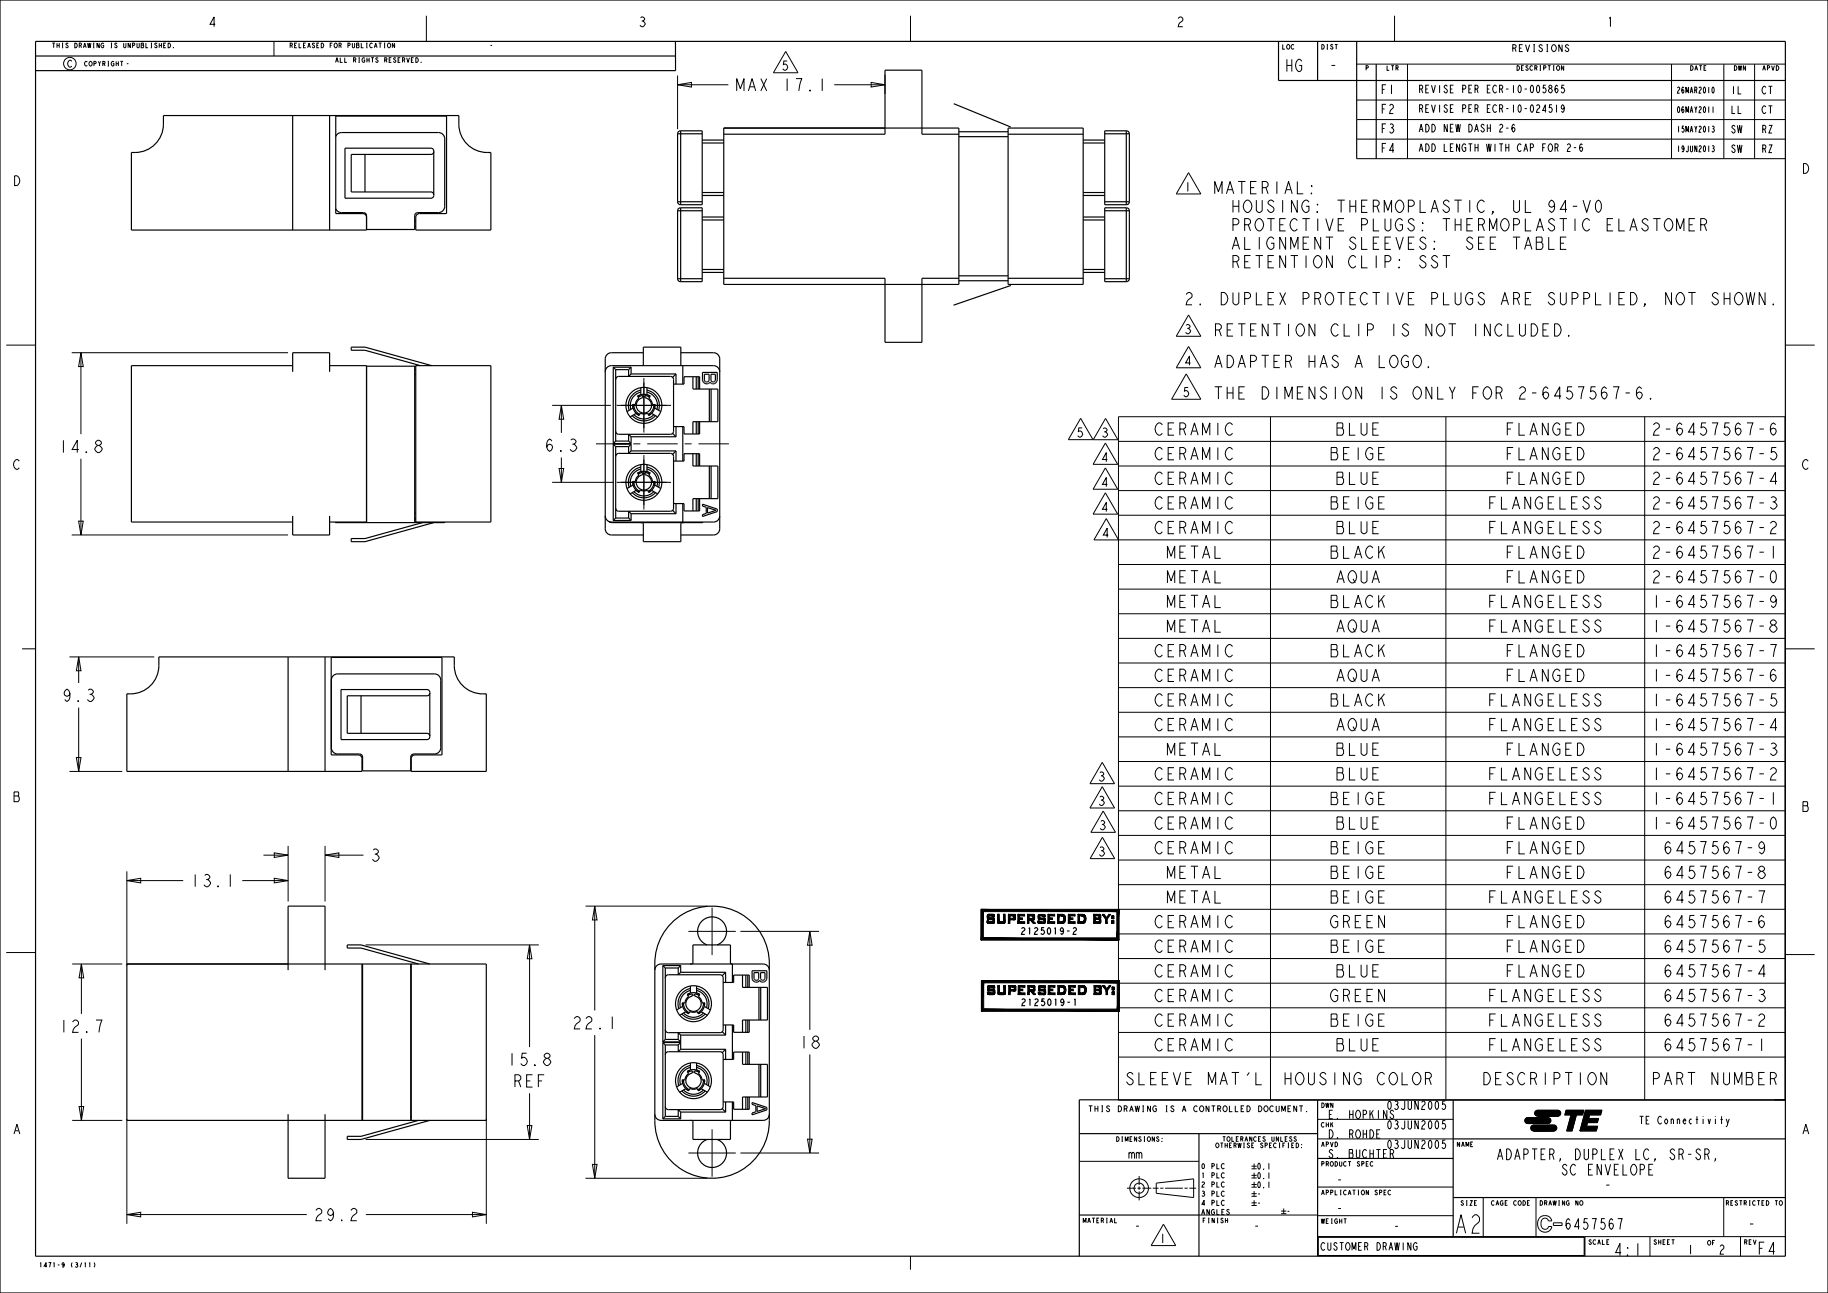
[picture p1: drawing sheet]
<svg xmlns="http://www.w3.org/2000/svg" width="594mm" height="420mm" viewBox="0 0 594 420" stroke-linecap="round" stroke-linejoin="round" font-family="sans-serif">
<defs><g id="words">
<text font-size="7.8" x="472.3" y="400.6">A2</text>
<g font-size="5.2">
<text x="417.4" y="23.3">HG</text>
<text x="431.7" y="23.3">-</text>
<text x="238.7" y="29.5">MAX 17.1</text>
<text x="393.3" y="63">MATERIAL:</text>
<text x="396.3" y="69">HOUSING: THERMOPLASTIC, UL 94-V0</text>
<text x="396.3" y="75">PROTECTIVE PLUGS: THERMOPLASTIC ELASTOMER</text>
<text x="396.3" y="81">ALIGNMENT SLEEVES:</text>
<text x="458.7" y="81">SEE TABLE</text>
<text x="396.3" y="87">RETENTION CLIP: SST</text>
<text x="383.8" y="99">2. DUPLEX PROTECTIVE PLUGS ARE SUPPLIED, NOT SHOWN.</text>
<text x="393.3" y="109.2">RETENTION CLIP IS NOT INCLUDED.</text>
<text x="393.3" y="119.4">ADAPTER HAS A LOGO.</text>
<text x="393.3" y="129.6">THE DIMENSION IS ONLY FOR 2-6457567-6.</text>
<text x="377.2" y="141.4">CERAMIC</text>
<text x="435.1" y="141.4">BLUE</text>
<text x="491.2" y="141.4">FLANGED</text>
<text x="540.1" y="141.4">2-6457567-6</text>
<text x="18.7" y="147">14.8</text>
<text x="176.7" y="146.6">6.3</text>
<text x="377.2" y="149.4">CERAMIC</text>
<text x="433.5" y="149.4">BEIGE</text>
<text x="491.2" y="149.4">FLANGED</text>
<text x="540.1" y="149.4">2-6457567-5</text>
<text x="377.2" y="157.4">CERAMIC</text>
<text x="435.1" y="157.4">BLUE</text>
<text x="491.2" y="157.4">FLANGED</text>
<text x="540.1" y="157.4">2-6457567-4</text>
<text x="377.2" y="165.4">CERAMIC</text>
<text x="433.5" y="165.4">BEIGE</text>
<text x="486.5" y="165.4">FLANGELESS</text>
<text x="540.1" y="165.4">2-6457567-3</text>
<text x="377.2" y="173.4">CERAMIC</text>
<text x="435.1" y="173.4">BLUE</text>
<text x="486.5" y="173.4">FLANGELESS</text>
<text x="540.1" y="173.4">2-6457567-2</text>
<text x="380.3" y="181.4">METAL</text>
<text x="433.5" y="181.4">BLACK</text>
<text x="491.2" y="181.4">FLANGED</text>
<text x="540.1" y="181.4">2-6457567-1</text>
<text x="380.3" y="189.4">METAL</text>
<text x="435.1" y="189.4">AQUA</text>
<text x="491.2" y="189.4">FLANGED</text>
<text x="540.1" y="189.4">2-6457567-0</text>
<text x="380.3" y="197.4">METAL</text>
<text x="433.5" y="197.4">BLACK</text>
<text x="486.5" y="197.4">FLANGELESS</text>
<text x="540.1" y="197.4">1-6457567-9</text>
<text x="380.3" y="205.4">METAL</text>
<text x="435.1" y="205.4">AQUA</text>
<text x="486.5" y="205.4">FLANGELESS</text>
<text x="540.1" y="205.4">1-6457567-8</text>
<text x="377.2" y="213.4">CERAMIC</text>
<text x="433.5" y="213.4">BLACK</text>
<text x="491.2" y="213.4">FLANGED</text>
<text x="540.1" y="213.4">1-6457567-7</text>
<text x="377.2" y="221.4">CERAMIC</text>
<text x="435.1" y="221.4">AQUA</text>
<text x="491.2" y="221.4">FLANGED</text>
<text x="540.1" y="221.4">1-6457567-6</text>
<text x="19.9" y="227.9">9.3</text>
<text x="377.2" y="229.4">CERAMIC</text>
<text x="433.5" y="229.4">BLACK</text>
<text x="486.5" y="229.4">FLANGELESS</text>
<text x="540.1" y="229.4">1-6457567-5</text>
<text x="377.2" y="237.4">CERAMIC</text>
<text x="435.1" y="237.4">AQUA</text>
<text x="486.5" y="237.4">FLANGELESS</text>
<text x="540.1" y="237.4">1-6457567-4</text>
<text x="380.3" y="245.4">METAL</text>
<text x="435.1" y="245.4">BLUE</text>
<text x="491.2" y="245.4">FLANGED</text>
<text x="540.1" y="245.4">1-6457567-3</text>
<text x="377.2" y="253.4">CERAMIC</text>
<text x="435.1" y="253.4">BLUE</text>
<text x="486.5" y="253.4">FLANGELESS</text>
<text x="540.1" y="253.4">1-6457567-2</text>
<text x="377.2" y="261.4">CERAMIC</text>
<text x="433.5" y="261.4">BEIGE</text>
<text x="486.5" y="261.4">FLANGELESS</text>
<text x="540.1" y="261.4">1-6457567-1</text>
<text x="377.2" y="269.4">CERAMIC</text>
<text x="435.1" y="269.4">BLUE</text>
<text x="491.2" y="269.4">FLANGED</text>
<text x="540.1" y="269.4">1-6457567-0</text>
<text x="120.1" y="279.8">3</text>
<text x="377.2" y="277.4">CERAMIC</text>
<text x="433.5" y="277.4">BEIGE</text>
<text x="491.2" y="277.4">FLANGED</text>
<text x="543.2" y="277.4">6457567-9</text>
<text x="380.3" y="285.4">METAL</text>
<text x="433.5" y="285.4">BEIGE</text>
<text x="491.2" y="285.4">FLANGED</text>
<text x="543.2" y="285.4">6457567-8</text>
<text x="61.5" y="288">13.1</text>
<text x="380.3" y="293.4">METAL</text>
<text x="433.5" y="293.4">BEIGE</text>
<text x="486.5" y="293.4">FLANGELESS</text>
<text x="543.2" y="293.4">6457567-7</text>
<text x="377.2" y="301.4">CERAMIC</text>
<text x="433.5" y="301.4">GREEN</text>
<text x="491.2" y="301.4">FLANGED</text>
<text x="543.2" y="301.4">6457567-6</text>
<text x="377.2" y="309.4">CERAMIC</text>
<text x="433.5" y="309.4">BEIGE</text>
<text x="491.2" y="309.4">FLANGED</text>
<text x="543.2" y="309.4">6457567-5</text>
<text x="377.2" y="317.4">CERAMIC</text>
<text x="435.1" y="317.4">BLUE</text>
<text x="491.2" y="317.4">FLANGED</text>
<text x="543.2" y="317.4">6457567-4</text>
<text x="377.2" y="325.4">CERAMIC</text>
<text x="433.5" y="325.4">GREEN</text>
<text x="486.5" y="325.4">FLANGELESS</text>
<text x="543.2" y="325.4">6457567-3</text>
<text x="18.8" y="335.3">12.7</text>
<text x="185.7" y="334.2">22.1</text>
<text x="377.2" y="333.4">CERAMIC</text>
<text x="433.5" y="333.4">BEIGE</text>
<text x="486.5" y="333.4">FLANGELESS</text>
<text x="543.2" y="333.4">6457567-2</text>
<text x="259.4" y="340.5">18</text>
<text x="377.2" y="341.4">CERAMIC</text>
<text x="435.1" y="341.4">BLUE</text>
<text x="486.5" y="341.4">FLANGELESS</text>
<text x="543.2" y="341.4">6457567-1</text>
<text x="164.5" y="346.1">15.8</text>
<text x="166.4" y="353.1">REF</text>
<text x="369.4" y="352.4">SLEEVE MAT'L</text>
<text x="421.1" y="352.4">HOUSING COLOR</text>
<text x="485" y="352.4">DESCRIPTION</text>
<text x="540.1" y="352.4">PART NUMBER</text>
<text x="101.7" y="396.5">29.2</text>
<text x="524.2" y="407.9">4:1</text>
<text x="570.9" y="407.5">F4</text>
</g>
<g font-size="4.6">
<text x="486.1" y="376.7">ADAPTER, DUPLEX LC, SR-SR,</text>
<text x="507.1" y="381.7">SC ENVELOPE</text>
<text x="521.1" y="386.7">-</text>
<text x="508.2" y="399.3">6457567</text>
<text x="567.8" y="399.3">-</text>
</g>
<g font-size="4.1">
<text x="67.5" y="8.7">4</text>
<text x="207.2" y="8.7">3</text>
<text x="382.1" y="8.7">2</text>
<text x="521.8" y="8.7">1</text>
<text x="585.3" y="56.3">D</text>
<text x="4" y="60.3">D</text>
<text x="4" y="152.5">C</text>
<text x="585.3" y="152.5">C</text>
<text x="4" y="260.4">B</text>
<text x="585.3" y="263.6">B</text>
<text x="4" y="368.4">A</text>
<text x="585.3" y="368.4">A</text>
</g>
<g font-size="3.9">
<text x="253.7" y="22.8">5</text>
<text x="448.6" y="30.5">F1</text>
<text x="448.6" y="36.9">F2</text>
<text x="448.6" y="43.2">F3</text>
<text x="448.6" y="49.6">F4</text>
<text x="384.6" y="62.2">1</text>
<text x="384.6" y="108.4">3</text>
<text x="384.6" y="118.6">4</text>
<text x="384" y="128.9">5</text>
<text x="349.5" y="142">5</text>
<text x="357.6" y="142">3</text>
<text x="357.5" y="150">4</text>
<text x="357.5" y="158.1">4</text>
<text x="357.5" y="166.2">4</text>
<text x="357.8" y="174.6">4</text>
<text x="356.5" y="253.7">3</text>
<text x="356.5" y="261.6">3</text>
<text x="356.8" y="269.5">3</text>
<text x="356.6" y="278.1">3</text>
<text x="366.5" y="376.3">mm</text>
<text x="434.1" y="384.8">-</text>
<text x="434.1" y="394">-</text>
<text x="368.4" y="399.8">-</text>
<text x="407.1" y="399.8">-</text>
<text x="452.6" y="399.8">-</text>
<text x="376.4" y="403.8">1</text>
<text x="548.1" y="407.4">1</text>
<text x="558.4" y="407.4">2</text>
</g>
<g font-size="3.6">
<text x="431.4" y="363.4">E. HOPKINS</text>
<text x="450.4" y="360.4">03JUN2005</text>
<text x="431.4" y="369.7">D. ROHDE</text>
<text x="450.4" y="366.7">03JUN2005</text>
<text x="431.4" y="376.1">S. BUCHTER</text>
<text x="450.4" y="373.1">03JUN2005</text>
</g>
<g font-size="3.3">
<text x="460.8" y="30.2">REVISE PER ECR-10-005865</text>
<text x="562.3" y="30.5">IL</text>
<text x="572.3" y="30.5">CT</text>
<text x="460.8" y="36.5">REVISE PER ECR-10-024519</text>
<text x="562.3" y="36.9">LL</text>
<text x="572.3" y="36.9">CT</text>
<text x="460.8" y="42.9">ADD NEW DASH 2-6</text>
<text x="562.3" y="43.2">SW</text>
<text x="572.3" y="43.2">RZ</text>
<text x="460.8" y="49.2">ADD LENGTH WITH CAP FOR 2-6</text>
<text x="562.3" y="49.6">SW</text>
<text x="572.3" y="49.6">RZ</text>
<text x="532.4" y="365.1">TE Connectivity</text>
<text x="429" y="406.1">CUSTOMER DRAWING</text>
</g>
<g font-size="2.9">
<text x="491" y="16.8">REVISIONS</text>
<text x="21.7" y="21.8">C</text>
<text x="331.4" y="303.5">2125019-2</text>
<text x="331.5" y="326.7">2125019-1</text>
</g>
<g font-size="2.6">
<text x="544.7" y="30.3">26MAR2010</text>
<text x="544.7" y="36.6">06MAY2011</text>
<text x="544.7" y="43">15MAY2013</text>
<text x="544.7" y="49.3">19JUN2013</text>
<text x="408.3" y="379.8">0.1</text>
<text x="408.3" y="382.9">0.1</text>
<text x="408.3" y="385.8">0.1</text>
<text x="408.3" y="388.8">-</text>
<text x="408.3" y="391.8">-</text>
<text x="417.9" y="394.5">-</text>
</g>
<text font-size="2.5" x="359.9" y="361.1">THIS DRAWING IS A CONTROLLED DOCUMENT.</text>
<g font-size="2.2">
<text x="390.2" y="379.7">0 PLC</text>
<text x="390.2" y="382.6">1 PLC</text>
<text x="390.2" y="385.6">2 PLC</text>
<text x="390.2" y="388.6">3 PLC</text>
<text x="390.2" y="391.6">4 PLC</text>
<text x="390.2" y="394.6">ANGLES</text>
</g>
<g font-size="2">
<text x="16.7" y="15.5">THIS DRAWING IS UNPUBLISHED.</text>
<text x="93.9" y="15.5">RELEASED FOR PUBLICATION</text>
<text x="158.9" y="15.5">-</text>
<text x="416.5" y="16">LOC</text>
<text x="429.2" y="16">DIST</text>
<text x="27.3" y="21.4">COPYRIGHT</text>
<text x="40.8" y="21.4">-</text>
<text x="108.8" y="20.3">ALL RIGHTS RESERVED.</text>
<text x="443.5" y="22.9">P</text>
<text x="450.4" y="22.9">LTR</text>
<text x="492.6" y="22.9">DESCRIPTION</text>
<text x="549" y="22.9">DATE</text>
<text x="563.2" y="22.9">DWN</text>
<text x="572.5" y="22.9">APVD</text>
<text x="429.2" y="359.8">DWN</text>
<text x="362.5" y="370.8">DIMENSIONS:</text>
<text x="397" y="370.7">TOLERANCES UNLESS</text>
<text x="429.2" y="366.1">CHK</text>
<text x="394.8" y="372.8">OTHERWISE SPECIFIED:</text>
<text x="429.2" y="372.5">APVD</text>
<text x="473.2" y="372.5">NAME</text>
<text x="429.2" y="378.8">PRODUCT SPEC</text>
<text x="429.2" y="388.1">APPLICATION SPEC</text>
<text x="474.4" y="391.5">SIZE</text>
<text x="484.4" y="391.5">CAGE CODE</text>
<text x="500.1" y="391.5">DRAWING NO</text>
<text x="560.6" y="391.5">RESTRICTED TO</text>
<text x="351.7" y="397.2">MATERIAL</text>
<text x="390.6" y="397.2">FINISH</text>
<text x="429.2" y="397.4">WEIGHT</text>
<text x="516" y="404.2">SCALE</text>
<text x="537.2" y="404.2">SHEET</text>
<text x="554.7" y="404.4">OF</text>
<text x="566.6" y="404.2">REV</text>
<text x="12.5" y="411.6">1471-9 (3/11)</text>
</g>
</g></defs>
<g fill="none" stroke="#000" stroke-width=".32">
<path d="M39.1 19.9h.9M39.5 19.9v1.5M51 14.3l-.3-.3-.4 .3 .7 .7-.1 .4-.3 .1-.4-.4M51.7 14v1.5M51.7 14.8h.8M52.5 14v1.5M53.2 14.8h.4M53.9 14h-.7v1.5h.7M54.6 14a.76 .76 0 0 1 .8 .8 .76 .76 0 0 1-.8 .7zM56.4 15.5h.1M89 13.4v4.8M123.1 14h.9"/>
<path d="M123.5 14v1.5M124.8 14h.4M124.8 15.5h.4M125 14v1.5M126.1 14.1l.2-.1a.7 .7 0 0 1 .7 .8 .7 .7 0 0 1-.9 .6l-.2-.6zM128.2 14v1.5l-.7-1.5v1.5M132.1 18.7l.5 1.6 .4-1.6M133.7 19.5h.4M134.4 18.7h-.7v1.6h.7M135.1 18.7a.76 .76 0 0 1 .8 .8 .76 .76 0 0 1-.8 .8zM138.6 5.1v8.3M295.9 5.1v8.3"/>
<path d="M433.8 14.5h.9M453.2 5.1v8.3M507.6 14.5v2.3l-1.1-2.3v2.3M509.7 14.9l-.4-.4-.6 .4 1 1.1-.1 .6-.5 .2-.6-.6M136.9 20.3h.1M440.8 32.5h139.4M440.8 20.8h139.4M440.8 38.8h139.4M457.4 20.8v30.7M502.3 27.7h-.8l-.1 1 .3-.2a.84 .84 0 0 1 .7 .8 .84 .84 0 0 1-.7 .9l-.4-.4M502.4 35.9h-1.1l.9-1.9v2.5M503.4 28.9a.61 .61 0 0 1 .9 .3 .61 .61 0 0 1-.5 .8 .61 .61 0 0 1-.6-.7z"/>
<path d="M503.7 28.7l-.4-.4 .4-.6 .6 .4-.4 .6M504.3 34h-.8l-.1 1.1 .3-.2a.84 .84 0 0 1 .7 .8 .84 .84 0 0 1-.7 .8l-.4-.4M505.8 34v2.5M506 21.5l.2-.2a.7 .7 0 0 1 .6 .8 .7 .7 0 0 1-.8 .6l-.2-.6zM506.2 28.1l-.4-.4a1.69 1.69 0 0 0 0 2.5 .83 .83 0 0 0 0-1.5l-.4 .2-.1 .4M508.1 21.3v1.6l-.7-1.6v1.6M508.3 27.7h-.8l-.1 1 .3-.2a.84 .84 0 0 1 .7 .8 .84 .84 0 0 1-.7 .9l-.4-.4M508.3 34.9l-.1 .4-.4 .2-.4-.2a.98 .98 0 0 1 .4-1.3 1.69 1.69 0 0 1 0 2.5l-.4-.4M543.1 20.8l.1 30.7M554.4 21.3h-.7v1.6h.7M556.5 28.4l.1-.1 .2 .1 .2 .5v.7l-.4 .7-.3-.7zM556.6 34.6v2"/>
<path d="M560.1 20.8l.1 30.7M570.1 20.8l.1 30.7M577.2 21.3a.76 .76 0 0 1 .8 .8 .76 .76 0 0 1-.8 .8zM386.2 56.1l4 6.9h-8zM440.8 45.2h139.4M440.8 51.5h139.4M487.3 40.8l.4-.4 .6 .4v.4l-.9 1-.1 .7h1M489.4 41.6h.8M492.2 40.8l-.4-.4a1.69 1.69 0 0 0 0 2.5 .83 .83 0 0 0 0-1.5l-.4 .2-.1 .4M505.3 48h.6l.4-.4v-.5l-.4-.4h-.6v2.5M505.9 48l.4 1.2M509.3 47.1l.4-.4 .6 .4v.5l-.6 .6-.4 1h1"/>
<path d="M511.4 48h.8M514.2 47.1l-.4-.4a1.69 1.69 0 0 0 0 2.5 .83 .83 0 0 0 0-1.4l-.4 .2-.1 .4M556.4 41.1l.3-.1 .3 .3-.3 .5a.53 .53 0 0 1 .4 .7 .53 .53 0 0 1-.7 .3l-.1-.2M556.4 47.5l.3-.2 .3 .4-.3 .5a.53 .53 0 0 1 .4 .6 .53 .53 0 0 1-.7 .4l-.1-.2M556.6 41.8h.1M556.6 48.2h.1M2 112.1h9.6M386.2 102.3l4 6.9h-8zM386.2 112.5l4 7h-8zM580.2 112.1h9.5M200.4 131.7h17.7M209.2 122.8v17.7"/>
<path d="M363.4 135.4h216.6v222h-216.6zM377.7 138l-.7-.6a2.03 2.03 0 0 0-1.7 2 2.03 2.03 0 0 0 1.7 2l.7-.7M380.7 129.7h9.5M390.2 129.7l-4.7-8.2-4.8 8.2M412.8 135.4v222M469.8 135.4v222M489.8 139.4h1.2M491.7 137.4h-1.9v4M512.6 137.4a2 2 0 0 1 2.1 2 2 2 0 0 1-2.1 2zM534.4 135.4v222M537.3 138l.7-.6h.5l.7 .6a1.54 1.54 0 0 1-1.2 1.7l-.5 .7-.2 1h1.9M576.9 138l-.7-.6-.4 .3a2.53 2.53 0 0 0 .4 3.7 1.45 1.45 0 0 0 .7-2l-.7-.4-.7 .4-.2 .6"/>
<path d="M193.7 144.2h9.9M200.4 156.7h17.7M205.8 144.2h2.3M209.2 147.8v17.7M210.3 144.2h9.9M222.5 144.2h2.2M227 144.2h9.9M363.4 159.4h216.6M363.4 151.4h216.6M363.4 143.4h216.6M377.7 154l-.7-.6a2.03 2.03 0 0 0-1.7 2 2.03 2.03 0 0 0 1.7 2l.7-.7M377.7 146l-.7-.6a2.03 2.03 0 0 0-1.7 2 2.03 2.03 0 0 0 1.7 2l.7-.7"/>
<path d="M489.8 155.4h1.2M489.8 147.4h1.2M491.7 153.4h-1.9v4M491.7 145.4h-1.9v4M512.6 153.4a2 2 0 0 1 2.1 2 2 2 0 0 1-2.1 2zM512.6 145.4a2 2 0 0 1 2.1 2 2 2 0 0 1-2.1 2zM537.3 154l.7-.6h.5l.7 .6a1.54 1.54 0 0 1-1.2 1.7l-.5 .7-.2 1h1.9M577.4 156.4h-2.1l1.6-3v4M363.4 175.4h216.6M363.4 167.4h216.6M377.7 170l-.7-.6a2.03 2.03 0 0 0-1.7 2 2.03 2.03 0 0 0 1.7 2l.7-.7M377.7 162l-.7-.6a2.03 2.03 0 0 0-1.7 2 2.03 2.03 0 0 0 1.7 2l.7-.7"/>
<path d="M484.1 163.4h1.2M486 161.4h-1.9v4M489.8 179.4h1.2M491.7 177.4h-1.9v4M512.6 177.4a2 2 0 0 1 2.1 2 2 2 0 0 1-2.1 2zM520.2 162l-.7-.6a1 1 0 0 0-1.2 1l.7 .6a1.35 1.35 0 0 1 .9 2l-.4 .4a1.51 1.51 0 0 1-1.5-1M537.3 170l.7-.6h.5l.7 .6a1.54 1.54 0 0 1-1.2 1.7l-.5 .7-.2 1h1.9M537.3 162l.7-.6h.5l.7 .6a1.54 1.54 0 0 1-1.2 1.7l-.5 .7-.2 1h1.9M575.3 170l.7-.6h.5l.7 .6a1.54 1.54 0 0 1-1.2 1.7l-.5 .7-.2 1h1.9M575.5 161.7l.5-.3a1 1 0 0 1 1.2 1l-.7 .6a1.11 1.11 0 0 1 .6 1.8 1.11 1.11 0 0 1-1.8-.1M576 163h.5M363.4 199.4h216.6"/>
<path d="M363.4 191.4h216.6M363.4 183.4h216.6M484.1 195.4h1.2M486 193.4h-1.9v4M520.2 194l-.7-.6a1 1 0 0 0-1.2 1l.7 .6a1.35 1.35 0 0 1 .9 2l-.4 .4a1.51 1.51 0 0 1-1.5-1M7.2 210.8h4.4M363.4 215.4h216.6M363.4 207.4h216.6M377.7 218l-.7-.6a2.03 2.03 0 0 0-1.7 2 2.03 2.03 0 0 0 1.7 2l.7-.7M377.7 210l-.7-.6a2.03 2.03 0 0 0-1.7 2 2.03 2.03 0 0 0 1.7 2l.7-.7M489.8 219.4h1.2M489.8 211.4h1.2"/>
<path d="M491.7 217.4h-1.9v4M491.7 209.4h-1.9v4M512.6 217.4a2 2 0 0 1 2.1 2 2 2 0 0 1-2.1 2zM512.6 209.4a2 2 0 0 1 2.1 2 2 2 0 0 1-2.1 2zM538.2 209.4v4M538.2 217.4v4M575.3 209.4h1.9l-1 4M576.9 218l-.7-.6-.4 .3a2.53 2.53 0 0 0 .4 3.7 1.45 1.45 0 0 0 .7-2l-.7-.4-.7 .4-.2 .6M580.2 210.8h9.5M363.4 239.4h216.6M363.4 231.4h216.6M363.4 223.4h216.6"/>
<path d="M377.7 234l-.7-.6a2.03 2.03 0 0 0-1.7 2 2.03 2.03 0 0 0 1.7 2l.7-.7M377.7 226l-.7-.6a2.03 2.03 0 0 0-1.7 2 2.03 2.03 0 0 0 1.7 2l.7-.7M484.1 235.4h1.2M484.1 227.4h1.2M486 233.4h-1.9v4M486 225.4h-1.9v4M520.2 234l-.7-.6a1 1 0 0 0-1.2 1l.7 .6a1.35 1.35 0 0 1 .9 2l-.4 .4a1.51 1.51 0 0 1-1.5-1M520.2 226l-.7-.6a1 1 0 0 0-1.2 1l.7 .6a1.35 1.35 0 0 1 .9 2l-.4 .4a1.51 1.51 0 0 1-1.5-1M538.2 225.4v4M538.2 233.4v4M577.2 225.4h-1.4l-.3 1.6 .5-.3a1.34 1.34 0 0 1 1.4 1.3 1.34 1.34 0 0 1-1.4 1.4l-.7-.7M577.4 236.4h-2.1l1.6-3v4"/>
<path d="M363.4 255.4h216.6M363.4 247.4h216.6M377.7 258l-.7-.6a2.03 2.03 0 0 0-1.7 2 2.03 2.03 0 0 0 1.7 2l.7-.7M377.7 250l-.7-.6a2.03 2.03 0 0 0-1.7 2 2.03 2.03 0 0 0 1.7 2l.7-.7M484.1 259.4h1.2M484.1 251.4h1.2M486 257.4h-1.9v4M486 249.4h-1.9v4M520.2 258l-.7-.6a1 1 0 0 0-1.2 1l.7 .6a1.35 1.35 0 0 1 .9 2l-.4 .4a1.51 1.51 0 0 1-1.5-1M520.2 250l-.7-.6a1 1 0 0 0-1.2 1l.7 .6a1.35 1.35 0 0 1 .9 2l-.4 .4a1.51 1.51 0 0 1-1.5-1M538.2 249.4v4M538.2 257.4v4"/>
<path d="M575.3 250l.7-.6h.5l.7 .6a1.54 1.54 0 0 1-1.2 1.7l-.5 .7-.2 1h1.9M576.2 257.4v4M358.2 272l4 6.9h-8zM363.4 279.4h216.6M363.4 271.4h216.6M363.4 263.4h216.6M377.7 266l-.7-.6a2.03 2.03 0 0 0-1.7 2 2.03 2.03 0 0 0 1.7 2l.7-.7M489.8 267.4h1.2M491.7 265.4h-1.9v4M512.6 265.4a2 2 0 0 1 2.1 2 2 2 0 0 1-2.1 2zM538.2 265.4v4M575.8 265.7l.4-.3 .5 .3a2.53 2.53 0 0 1-.5 3.7l-.4-.4a2.77 2.77 0 0 1 0-3.3z"/>
<path d="M231.4 294.8v15.4M363.4 295.4h216.6M363.4 287.4h216.6M377.7 298l-.7-.6a2.03 2.03 0 0 0-1.7 2 2.03 2.03 0 0 0 1.7 2l.7-.7M484.1 291.4h1.2M486 289.4h-1.9v4M489.8 299.4h1.2M489.8 283.4h1.2M491.7 297.4h-1.9v4M491.7 281.4h-1.9v4M512.6 297.4a2 2 0 0 1 2.1 2 2 2 0 0 1-2.1 2zM512.6 281.4a2 2 0 0 1 2.1 2 2 2 0 0 1-2.1 2z"/>
<path d="M520.2 290l-.7-.6a1 1 0 0 0-1.2 1l.7 .6a1.35 1.35 0 0 1 .9 2l-.4 .4a1.51 1.51 0 0 1-1.5-1M542.7 298l-.7-.6-.4 .3a2.53 2.53 0 0 0 .4 3.7 1.45 1.45 0 0 0 .7-2l-.7-.4-.7 .4-.2 .6M542.7 290l-.7-.6-.4 .3a2.53 2.53 0 0 0 .4 3.7 1.45 1.45 0 0 0 .7-2l-.7-.4-.7 .4-.2 .6M542.7 282l-.7-.6-.4 .3a2.53 2.53 0 0 0 .4 3.7 1.45 1.45 0 0 0 .7-2l-.7-.4-.7 .4-.2 .6M571.5 289.4h1.9l-1 4M572.2 283l-.7-.6a1 1 0 0 1 1.2-1l.7 .6v.4l-.7 .6M573.1 298l-.7-.6-.4 .3a2.53 2.53 0 0 0 .4 3.7 1.45 1.45 0 0 0 .7-2l-.7-.4-.7 .4-.2 .6M2 309.4h9.6M223.7 302.5h15.4M363.4 319.4h216.6M363.4 311.4h216.6M363.4 303.4h216.6"/>
<path d="M377.7 306l-.7-.6a2.03 2.03 0 0 0-1.7 2 2.03 2.03 0 0 0 1.7 2l.7-.7M489.8 307.4h1.2M491.7 305.4h-1.9v4M512.6 305.4a2 2 0 0 1 2.1 2 2 2 0 0 1-2.1 2zM542.7 306l-.7-.6-.4 .3a2.53 2.53 0 0 0 .4 3.7 1.45 1.45 0 0 0 .7-2l-.7-.4-.7 .4-.2 .6M573.4 305.4h-1.4l-.3 1.6 .5-.3a1.34 1.34 0 0 1 1.4 1.3 1.34 1.34 0 0 1-1.4 1.4l-.7-.7M580.2 310.1h9.5M363.4 335.4h216.6M363.4 327.4h216.6M353.8 359.2h1.2M354.4 359.2v1.9M355.8 359.2v1.9"/>
<path d="M356.8 359.2v1.9M357.9 359.2h.5M358.2 359.2v1.9M363.4 343.4h216.6M419.5 359.2h-1v1.9h1M421.4 359.2v1.9l-1-1.9v1.9M422.2 359.2h1.2M422.8 359.2v1.9M469.7 357.6h-.9l-.1 1.2 .3-.2a.92 .92 0 0 1 .8 .9 .92 .92 0 0 1-.8 .9l-.4-.5M223.7 374.5h15.4M231.4 366.8v15.4M350.7 377.2h38.8"/>
<path d="M355.8 360.2h1M357.9 361.1h.5M376.6 369.5l-.3-.3-.4 .3 .7 .8-.1 .3-.4 .2-.3-.4M377.7 369.7h.1M377.7 370.8h.1M397.8 378.2l-.3-.2a.87 .87 0 0 0-.7 .8 .87 .87 0 0 0 .7 .9l.3-.3M406.7 378.8h1.7M406.7 379.7h1.7M407.5 378v1.7M417.6 370h.5M418.3 369.2h-.7v1.5h.7M418.5 371.3h.3"/>
<path d="M418.5 372.8h.3M419.8 372h.4M419.8 369.5l-.3-.3-.4 .3 .7 .7-.1 .4-.4 .1-.3-.3M420.5 371.3h-.7v1.5h.7M421.2 371.3a.76 .76 0 0 1 .8 .7 .76 .76 0 0 1-.8 .8zM421.2 369.5l-.2-.3-.5 .3 .7 .7-.1 .4-.3 .1-.4-.3M423 371.8h.1M423 372.8h.1M424.6 360.9l.1 .2zM428.1 369.9h44.1M428.1 363.6h44.1M433.8 371a.76 .76 0 0 1 .9 .7 .76 .76 0 0 1-.9 .8z"/>
<path d="M444 378.1h.4M444.7 377.3h-.7v1.5h.7M446.1 377.6l-.3-.3a.7 .7 0 0 0-.6 .8 .7 .7 0 0 0 .8 .6l.1-.1M447.4 368.4h.6M448.5 367h-1.1v2.7h1.1M450.7 360.6v2.8l-1.1-2.8v2.8M451.8 374.8h.6l.5-.5v-.4l-.5-.5h-.6v2.7M452.4 374.8l.5 1.3M452.9 361.1l-.5-.5-.6 .5 .1 .5 1 .9-.2 .7-.5 .2-.6-.7M469.7 364h-.9l-.1 1.1 .3-.2a.92 .92 0 0 1 .8 .9 .92 .92 0 0 1-.8 .9l-.4-.4M469.7 370.3h-.9l-.1 1.2 .3-.2a.92 .92 0 0 1 .8 .9 .92 .92 0 0 1-.8 .9l-.4-.5M478.6 371h-.7v1.5h.7"/>
<path d="M495.8 363.3l.6-.3h6.6a.95 .95 0 0 1 .9 .9 .95 .95 0 0 1-.8 1l-6.7 .1a.95 .95 0 0 1-.8-.6 .95 .95 0 0 1 .2-1.1zM496.4 365l6.7-.1zM497.7 365.7l.7-.2h6.5a.95 .95 0 0 1 1 .8 .95 .95 0 0 1-.9 1l-6.6 .1a.95 .95 0 0 1-.9-.6 .95 .95 0 0 1 .2-1.1zM498.4 367.4l6.6-.1zM499 360.9l.6-.3h6.6a.95 .95 0 0 1 .9 .9 .95 .95 0 0 1-.8 1h-6.7a.95 .95 0 0 1-.8-.5 .95 .95 0 0 1 .2-1.1zM499.6 362.5h6.7zM503.1 364.9l-6.7 .1a.95 .95 0 0 1-.9-1 .95 .95 0 0 1 .9-1h6.6a.95 .95 0 0 1 .9 1 .95 .95 0 0 1-.9 1M505 367.4h-6.6a.95 .95 0 0 1-1-1 .95 .95 0 0 1 1-.9h6.5a.95 .95 0 0 1 1 .9 .95 .95 0 0 1-1 1M506.3 362.5h-6.7a.95 .95 0 0 1-.9-.9 .95 .95 0 0 1 .9-1h6.6a.95 .95 0 0 1 .9 1 .95 .95 0 0 1-.9 .9M508.9 360.6h5.8l-.4 1.5h-2.1l-1.4 5.3h-1.7l1.4-5.3h-2zM515.2 360.6h5.3l-.4 1.5h-3.6l-3.1 5.3zM515.2 360.6h5.3l-.4 1.5h-3.6l-.3 1.2h3.2l-.3 1.3h-3.3l-.3 1.3h3.6l-.4 1.5h-5.3z"/>
<path d="M515.8 364.6l-.3 1.3h3.6l-.4 1.5h-5.3zM516.5 362.1l-.3 1.2h3.2l-.3 1.3h-3.3l-2.4 2.8zM533 379.9h.8l.6-.5v-.6l-.6-.6h-.8v3.5M535.8 379.9h.8M537.2 378.2h-1.4v3.5h1.4M545.6 374.9h.8l.6-.5v-.6l-.6-.6h-.8v3.5M546.4 374.9l.6 1.8M548.5 374.9h1.1M552.6 373.8l-.6-.6a.8 .8 0 0 0-.8 .9l.5 .6a1.03 1.03 0 0 1 .9 1 1.03 1.03 0 0 1-.9 1l-.7-.9M554 374.9h.8l.6-.5v-.6l-.6-.6h-.8v3.5M554.8 374.9l.6 1.8M557.5 376.7l-.2-.3 .2 .3-.4 .6"/>
<path d="M559 363.6h.8M559.4 362.6v2.5M560.9 363.4l.5 1.5-.4 1h-.2M561.9 363.4l-.5 1.5M362.2 395.7v1.5h.7M366.2 386h2.9M369.6 386h1.1M370.2 382v2.9M370.2 385.4v1.1M370.2 387v2.9M371.2 386h2.9M374.6 386h1.9"/>
<path d="M375.7 384.3l12.2-1.4v6.1l-12.2-1.4zM377 386h1.1M378.1 397.7l4 6.9h-8zM378.6 386h5.8M384.9 386h1M386.5 386h2.2M389.6 394.7h38.6M397.8 381.2l-.3-.3a.87 .87 0 0 0-.7 .9 .87 .87 0 0 0 .7 .8l.3-.2M397.8 384.2l-.3-.3a.87 .87 0 0 0-.7 .9 .87 .87 0 0 0 .7 .8l.3-.3M397.8 387.2l-.3-.3a.87 .87 0 0 0-.7 .8 .87 .87 0 0 0 .7 .9l.3-.3M397.8 390.2l-.3-.3a.87 .87 0 0 0-.7 .8 .87 .87 0 0 0 .7 .9l.3-.3M398.2 396.4h.7"/>
<path d="M398.9 395.7v1.5M399.5 393.1l-.3-.2-.5 .2 .8 .9-.1 .4-.4 .2-.4-.5M406.7 390.7h1.7M406.7 387.7h1.7M406.7 384.8h1.7M406.7 381.8h1.7M406.7 391.6h1.7M406.7 388.6h1.7M406.7 385.6h1.7M406.7 382.6h1.7M407.5 380.9v1.7M407.5 383.9v1.7"/>
<path d="M407.5 386.9v1.7M407.5 389.9v1.7M416.3 393.4h1.7M416.3 394.2h1.7M417.1 392.5v1.7M428.1 385.6h44.1M428.1 394.9h44.1M436.6 395.9h.9M437.1 395.9v1.5M448.3 387.4l.6-.2v-.5l-.6-.1v1.5M449.7 387.4h.5M450.5 386.6h-.8v1.5h.8"/>
<path d="M451.9 386.8l-.3-.2a.7 .7 0 0 0-.6 .8 .7 .7 0 0 0 .8 .6l.1-.1M479.9 390h-.8v1.5h.8M482 389v12.7M494.9 390a.76 .76 0 0 1 .8 .8 .76 .76 0 0 1-.8 .7zM496.3 390.8h.5M497.1 390h-.8v1.5h.8M499.1 389v12.7M500.4 395.5l.8-.5 1.1-.1 .9 .2 .7 .6 .3 .9h-1l-.5-.7-.8-.2-.8 .4-.3 .9 .1 1.4 .7 .8h1l.6-.8h1l-.2 .8-.6 .7-.9 .3h-.8l-.9-.3-.7-.6-.5-2 .3-1zM507.6 397.2h-2.8v.9h2.8M512.8 390v1.5l-.8-1.5v1.5M513.6 390.1l.1-.1a.7 .7 0 0 1 .7 .8 .7 .7 0 0 1-.8 .6l-.3-.6zM525.7 395.8h1.4l-.7 3.5"/>
<path d="M576.8 390h.9M577.2 390v1.5M578.4 390.1l.2-.1a.7 .7 0 0 1 .6 .8 .7 .7 0 0 1-.8 .6l-.3-.6zM29 410.4l.2-.3v1.5M30.5 410.1l.3 .7-.3 .8M295.9 408v4.4M458.5 403.6v2.5l-1-2.5v2.5M460.5 404l-.4-.4a1.33 1.33 0 0 0-.9 1.3 1.33 1.33 0 0 0 .9 1.2l.4-.4v-.8h-.5M515 401.7h65.2M522.1 403.5h.5M522.9 402.7h-.8v1.5h.8M536.2 401.7v6.3"/>
<path d="M543.2 402.7h.9M543.7 402.7v1.5M565.6 401.7v6.3"/>
<circle cx="22.7" cy="20.7" r="2.03"/>
<circle cx="572.4" cy="284.3" r="1.11"/>
<circle cx="370.2" cy="386" r="3"/>
<circle cx="370.2" cy="386" r="1.66"/>
</g>
<path d="M495.8 363.3l.6-.3h6.6a.95 .95 0 0 1 .9 .9 .95 .95 0 0 1-.8 1l-6.7 .1a.95 .95 0 0 1-.8-.6 .95 .95 0 0 1 .2-1.1zM497.7 365.7l.7-.2h6.5a.95 .95 0 0 1 1 .8 .95 .95 0 0 1-.9 1l-6.6 .1a.95 .95 0 0 1-.9-.6 .95 .95 0 0 1 .2-1.1zM499 360.9l.6-.3h6.6a.95 .95 0 0 1 .9 .9 .95 .95 0 0 1-.8 1h-6.7a.95 .95 0 0 1-.8-.5 .95 .95 0 0 1 .2-1.1zM508.9 360.6h5.8l-.4 1.5h-2.1l-1.4 5.3h-1.7l1.4-5.3h-2zM515.8 364.6l-.3 1.3h3.6l-.4 1.5h-5.3zM516.5 362.1l-.3 1.2h3.2l-.3 1.3h-3.3l-2.4 2.8zM515.2 360.6h5.3l-.4 1.5h-3.6l-3.1 5.3z" fill="#000"/>
<g fill="none" stroke="#000" stroke-width=".38">
<path d="M0 0h594v420h-594zM11.6 18.2h207.9M11.6 13.4h568.6v394.6h-568.6zM219.5 13.4v9.5h-207.9M415.4 13.4v12.7h164.8M428.1 13.4v12.7M440.8 13.4v38.1M95.1 37.5v37.2M107.1 37.5v37.2M447.2 20.8v30.7M109.1 44.3l.9-1 1-.2h31.5a2.03 2.03 0 0 1 2 2v21.9a2.03 2.03 0 0 1-2 2.1h-6.7a1.02 1.02 0 0 0-1 1v4.4h-15.7M112.1 48.1h27.9a.91 .91 0 0 1 1 .9v14.5a.91 .91 0 0 1-1 .9h-27.9z"/>
<path d="M118.6 50.2v12.2M141 49.2a.91 .91 0 0 1-1 1h-25.9v12.2h25.9a.91 .91 0 0 1 1 .9M220.2 43.5a.96 .96 0 0 1 .9-1h7.1v24h-7.1a.96 .96 0 0 1-.9-1M220.2 43.5v22M220.2 43.5h8M221.2 42.5v24M228.2 46.5h7M228.2 45.5h7M287.6 41.6h-52.4v50.8M299.6 41.6h12v50.8h-12M299.6 43.6h12M311.6 44.4h16"/>
<path d="M311.6 42.8h16M327.6 41.6h24.4v50.8h-24.4zM327.6 43.6h24.4M352 46.5h7M352 45.5h7M359 43.5h8M366 42.5v24M367 43.5a.96 .96 0 0 0-1-1h-7v24h7a.96 .96 0 0 0 1-1M367 43.5v22M109.1 67.8l.5 .8 .9 .4 7.6 .1a1.02 1.02 0 0 1 1 1v4.6h-76.4v-25.2a9.3 9.3 0 0 0 10.4-9.2v-2.8h96a10.8 10.8 0 0 0 2.7 9.3 9.5 9.5 0 0 0 7.7 2.7v25.2h-24.4v-4.1l.5-1 .7-.2h8.8v-31.7h-36v31.7h8.8l.7 .2 .5 1M134.8 73.5h.3M134.8 71.9h.3"/>
<path d="M220.2 68.5a.96 .96 0 0 1 .9-1h7.1v24h-7.1a.96 .96 0 0 1-.9-1M220.2 68.5v22M220.2 68.5h8M220.2 65.5h8M221.2 67.5v24M228.2 71.5h7M228.2 70.5h7M228.2 63.5h7M228.2 62.5h7M352 71.5h7M352 70.5h7M352 63.5h7"/>
<path d="M352 62.5h7M359 68.5h8M359 65.5h8M366 67.5v24M367 68.5a.96 .96 0 0 0-1-1h-7v24h7a.96 .96 0 0 0 1-1M367 68.5v22M220.2 90.5h8M228.2 88.5h7M228.2 87.5h7M299.6 90.4h12M311.6 91.2h16M311.6 89.6h16"/>
<path d="M327.6 90.4h24.4M352 88.5h7M352 87.5h7M359 90.5h8M95.1 118.8h-52.4v50.8h52.4M107.1 118.8h12v51M119.1 119h16M134.8 120h.3M134.8 119v50.8M135.1 118.8h24.4v50.8h-24.4zM136.6 118.8l-18-5h-4.5v-1h4.5l21.7 6M199.3 119.3v24.8"/>
<path d="M199.3 119.3l.8 .8M199.3 119.3h5.8M205.1 119.3l-.8 .8M205.1 119.3v2.2M209 118.8v-6h12.2l.1 6M209 114.6h-10.3a2 2 0 0 0-2 2v55.2a2 2 0 0 0 2 2h10.3M221.2 114.6h10.7a2 2 0 0 1 2 2v55.2a2 2 0 0 1-2 2h-10.7M221.9 118.8v6M95.1 120.8v-6.2h12v6.2M134.8 121.6h.3M196.7 120.8a2 2 0 0 1 2-2h33.2a2 2 0 0 1 2 2M200.1 123.3a1 1 0 0 1 1-1h16.8a1 1 0 0 1 1 1v16.8a1 1 0 0 1-1 1h-16.8a1 1 0 0 1-1-1"/>
<path d="M200.1 120.1v23.2M200.1 120.1h4.2M204.3 120.1v2.2l.8-.8M205.1 121.5h14.6M205.4 135a5 5 0 0 0 7.6 0M205.6 131.7l.1 .8M205.6 131.4l.1 1.1M205.6 131.4v.5h.4M205.7 131.4l-.1 .2M205.7 132.5l-2 1.2M205.7 132.5l1 1.8M206 131.4l.3 1.6 .6 .9 .9 .7"/>
<path d="M206 134.7a4.4 4.4 0 0 0 6.5 0M206.7 134.3l1 .6M206.7 134.3l-2 1.1M207.2 128.7l.4 .7-.7 .7-.5 1.3h-.8M207.4 134.3l-.2 .3M207.4 129l1.4-.5v.7a2.49 2.49 0 0 0-1.7 3.8 2.49 2.49 0 0 0 4.2 0 2.49 2.49 0 0 0-1.7-3.8v-.7l1.5 .5M207.4 128.6l-.2 .1M207.5 134.8l.2 .1M207.7 134.9l.3-.7 1.5 .3 .9-.3 .4 .7M207.7 128.4l.1 .3M207.8 128.4l-.6 .3M208.2 126.7a5 5 0 0 0-3.8 6.6"/>
<path d="M208.2 127.4a4.4 4.4 0 0 0-3.2 5.6M208.2 128.2l-1 .5M208.2 128.2h2M208.2 125.9v2.3M208.2 128.2l-.2 .1M208.8 128.9h.8M210.2 128.2l.8 .3M210.2 126.7a5 5 0 0 1 3.8 6.6M210.2 127.4a4.4 4.4 0 0 1 3.3 5.6M210.2 128.2l1.1 .5M210.2 125.9v2.3M211 134.8l-.2 .1"/>
<path d="M211.1 128.6l.2 .1M211.1 134.3l.2 .3-.5 .3M211.3 128.7l-.5 .7 1 1.1 .2 .9h.8M211.3 128.7l-.5-.3-.2 .3M211.7 134.3l-.6 .5M211.7 134.3l-.9 .6M211.7 134.3l2 1.1M212.5 131.9l.3 .1M212.5 131.4l-.1 1.1-.5 1-1.3 1.1M212.7 132.5l-1 1.8M212.7 132.5l2 1.2M212.8 132.3l-.1 .2"/>
<path d="M212.8 131.4v.2M212.8 131.4l-.1 1.1M212.8 131.4v.7M218.9 124.8h3.4v-2.4h5v4M219.7 121.5l-1.1 1.1M219.7 121.5v3.3M219.7 138.6v3.3M221.9 138.6v11.2M225.2 122.4v4h8.1v10.6h-8.1v4M226.2 122.4v4M226.2 137v4M226.9 122.4v4"/>
<path d="M226.9 137v4M227.3 137v4h-5v-2.4h-3.4M228.3 121h4.8v2.4a1.27 1.27 0 0 1-.9 1.2 1.27 1.27 0 0 1-1.5-.5 1.33 1.33 0 0 1-1.5 .5 1.33 1.33 0 0 1-.9-1.2zM228.9 121.6h1.5v1.9a.78 .78 0 0 1-.8 .6 .78 .78 0 0 1-.7-.6zM230.5 126.4v10.6M231 121.6h1.5v1.9l-.4 .5-.5 .1-.5-.3zM231.1 126.4v10.6M199.3 144.3v24.8M199.3 144.3l.8 .8M199.3 144.3h5.8M199.3 144.1h5.8M200.1 148.3a1 1 0 0 1 1-1h16.8a1 1 0 0 1 1 1v16.8a1 1 0 0 1-1 1h-16.8a1 1 0 0 1-1-1"/>
<path d="M200.1 145.1v23.2M200.1 143.3l-.8 .8M200.1 145.1h4.2M200.1 143.3h4.2M204.3 145.1v2.2l.8-.8M204.3 143.3l.8 .8M205.1 141.9l-.8-.8v2.2M205.1 141.9v2.2M205.1 144.3v2.2M205.1 144.3l-.8 .8M205.1 146.5h14.6M205.1 141.9h14.6"/>
<path d="M205.6 156.7l.1 .8M205.6 156.4l.1 1.1M205.6 156.4v.5M205.7 156.4l-.1 .2M205.7 157.5l-2 1.2M205.7 157.5l1 1.8M206 156.4l.3 1.6 .6 .9 .9 .7M206 159.7a4.4 4.4 0 0 0 6.5 0M206 156.9l-.4 .1M206.7 159.3l1 .6M206.7 159.3l-2 1.1M207.2 153.7l.4 .7-.7 .7-.5 1.3h-.8"/>
<path d="M207.4 159.3l-.2 .3M207.4 154l1.4-.5v.7a2.49 2.49 0 0 0-1.7 3.8 2.49 2.49 0 0 0 4.2 0 2.49 2.49 0 0 0-1.7-3.8v-.7l1.5 .5M207.4 153.6l-.2 .1M207.5 159.8l.2 .1M207.7 159.9l.3-.7 1.5 .3 .9-.3 .4 .7M207.7 153.4l.1 .3M207.8 153.4l-.6 .3M208.2 151.7a5 5 0 0 0-3.8 6.6M208.2 152.4a4.4 4.4 0 0 0-3.2 5.6M208.2 153.2l-1 .5M208.2 153.2h2M208.2 150.9v2.3"/>
<path d="M208.2 153.2l-.2 .1M208.8 153.9h.8M210.2 153.2l.8 .3M210.2 151.7a5 5 0 0 1 3.8 6.6M210.2 152.4a4.4 4.4 0 0 1 3.3 5.6M210.2 153.2l1.1 .5M210.2 150.9v2.3M211 159.8l-.2 .1M211.1 153.6l.2 .1M211.1 159.3l.2 .3-.5 .3M211.3 153.7l-.5 .7 1 1.1 .2 .9h.8M211.3 153.7l-.5-.3-.2 .3"/>
<path d="M211.7 159.3l-.6 .5M211.7 159.3l-.9 .6M211.7 159.3l2 1.1M212.5 156.9l.3 .1M212.5 156.4l-.1 1.1-.5 1-1.3 1.1M212.7 157.5l-1 1.8M212.7 157.5l2 1.2M212.8 157.3l-.1 .2M212.8 156.4v.2M212.8 156.4l-.1 1.1M212.8 156.4v.7M218.6 140.8l1.1 1.1"/>
<path d="M218.9 149.8h3.4v-2.4h5v4M219.7 146.5v3.3M219.7 146.5l-1.1 1.1M225.2 147.4v4h8.1v10.6h-8.1v4M226.2 147.4v4M226.9 147.4v4M230.5 151.4v10.6M231.1 151.4v10.6M95.1 167.6v6.2h12v-6.2M107.1 169.6h12M108.9 169.6v.2h35.6v-.2M134.8 168.7h.3"/>
<path d="M134.8 168.4h.3M134.8 166.8h.3M137.3 169.8l-18.7 5.1h-4.5v1.1h4.5l22.4-6.2M196.7 167.6a2 2 0 0 0 2 2h33.2a2 2 0 0 0 2-2M197.7 169.3l1.3 .5h29.3v-.2M199.3 169.1h5.8M200.1 168.3h4.2M200.1 168.3l-.8 .8M202.3 169.6v.2M204.3 168.3l.8 .8M205.1 166.9h14.6M205.1 166.9l-.8-.8v2.2"/>
<path d="M205.1 166.9v2.2M205.4 160a5 5 0 0 0 7.6 0M208.1 169.8l.9 .2v6h12.2v-6l.9-.2M218.6 165.8l1.1 1.1M219.7 163.6v3.3M221.9 163.6v6M226.2 162v4M226.9 162v4M227.3 162v4h-5v-2.4h-3.4M228.3 163.8l4.8 1.6v.8l-4.8 1.6v-.6l1.2-.4v-2l-1.2-.4zM229.9 164.9l2.8 .9-2.8 .9zM93.6 213.4h-42a10.8 10.8 0 0 1-2.7 9.3 9.5 9.5 0 0 1-7.7 2.7v25.2"/>
<path d="M105.6 213.4h42a10.8 10.8 0 0 0 2.7 9.3 9.5 9.5 0 0 0 7.7 2.7v25.2h-24.4v-4.2l.5-.9 .7-.3h8.8v-31.7h-36v31.7h8.8l.7 .3 .5 .9v4.2h-12M107.7 220.9a2.03 2.03 0 0 1 2-2h31.5a2.03 2.03 0 0 1 2 2v22a2.03 2.03 0 0 1-2 2h-6.7a1.02 1.02 0 0 0-1 1v4.5h-15.7v-4.5a1.02 1.02 0 0 0-1-1h-7.1a2.03 2.03 0 0 1-2-2M110.8 224h28a.91 .91 0 0 1 .9 .9v14.4a.91 .91 0 0 1-.9 .9h-28zM117.3 226v12.2M139.7 225.1a.91 .91 0 0 1-.9 .9h-26v12.2h26a.91 .91 0 0 1 .9 .9M117.6 249.4h.2M117.6 247.8h.2M133.5 249.4h.1M133.5 247.8h.1M93.6 313.1h-52.4v50.8M105.6 313.1h52.4v50.8h-52.4M117.6 313.1v50.8"/>
<path d="M117.6 315.9h.2M117.6 314.3h.2M117.6 314.1h.2M117.8 313.1v50.8M133.5 315.9h.1M133.5 314.3h.1M133.5 314.1h.1M133.5 313.1v50.8M133.6 313.1v50.8M136 313.1l-18.7-5.2h-4.5v-1h4.5l22.4 6.2M213.4 313.7l1.4-.6h33.2a2 2 0 0 1 2 2v46.8a2 2 0 0 1-2 2h-33.2a2 2 0 0 1-2-2v-46.8zM215.4 313.6v24.8"/>
<path d="M215.4 313.6l.8 .8M215.4 313.6h5.8M216.2 317.6a1 1 0 0 1 1-1h16.8a1 1 0 0 1 1 1v16.8a1 1 0 0 1-1 1h-16.8a1 1 0 0 1-1-1M216.2 314.4v23.2M216.2 314.4h4.2M220.4 314.4v2.2l.8-.8M221.2 313.6v2.2M221.2 313.6l-.8 .8M221.2 315.8h14.6M235 319.1h3.4v-2.4h5.1v4M235.8 315.8l-1.1 1.1M235.8 315.8v3.3"/>
<path d="M238 313.1v6M238 313.1l-.6-.2v-6h-12.2v6l-1 .2M241.3 316.7v4h8.1v10.6h-8.1v4M242.4 316.7v4M243 316.7v4M244.4 315.3h4.8v2.4a1.27 1.27 0 0 1-.9 1.3 1.27 1.27 0 0 1-1.5-.6 1.33 1.33 0 0 1-1.4 .6 1.33 1.33 0 0 1-1-1.3zM245 315.9h1.5v1.9a.78 .78 0 0 1-.7 .6 .78 .78 0 0 1-.8-.6zM247.1 315.9h1.5v1.9l-.3 .5-.5 .1-.6-.3zM215.4 338.6v24.8M215.4 338.6l.8 .8M215.4 338.6h5.8M215.4 338.4h5.8"/>
<path d="M216.2 339.4v23.2M216.2 337.6l-.8 .8M216.2 339.4h4.2M216.2 337.6h4.2M220.4 339.4v2.2l.8-.8M220.4 337.6l.8 .8M221.2 336.2v2.2M221.2 338.6v2.2M221.2 336.2l-.8-.8v2.2M221.2 338.6l-.8 .8M221.2 336.2h14.6M221.6 329.4a5 5 0 0 0 7.5 0"/>
<path d="M221.8 326.1l.1 .8M221.8 325.7l.1 1.2M221.8 325.7v.6M221.8 325.7v.3M221.9 326.9l-2 1.1M221.9 326.9l1 1.7M222.1 325.8l.3 1.6 .6 .9 1 .7M222.1 329a4.4 4.4 0 0 0 6.5 0M222.1 326.3h-.3M222.9 328.6l.9 .7M222.9 328.6l-2 1.2M223.3 323.1l.5 .6-.7 .7-.5 1.4-.8-.1"/>
<path d="M223.5 328.7l-.2 .3M223.5 323.4l1.4-.6v.8a2.49 2.49 0 0 0-1.6 3.8 2.49 2.49 0 0 0 4.1 0 2.49 2.49 0 0 0-1.7-3.8v-.8l1.5 .6M223.5 322.9l-.2 .2M223.6 329.2l.2 .1M223.8 329.3l.3-.7 1 .2 1.4-.2 .4 .7M223.8 322.8l.2 .3M224 322.7l-.7 .4M224.3 321.1a5 5 0 0 0-3.7 6.5M224.3 321.7a4.4 4.4 0 0 0-3.2 5.6M224.3 322.6l-1 .5M224.3 322.6h2M224.3 320.3v2.3"/>
<path d="M224.9 323.3h.8M226.3 322.6l.8 .3M226.3 321.1a5 5 0 0 1 3.8 6.5M226.3 321.7a4.4 4.4 0 0 1 3.3 5.6M226.3 322.6l1.1 .5M226.3 320.3v2.3M227.1 329.2l-.2 .1M227.2 322.9l.2 .2M227.2 328.7l.2 .3-.5 .3M227.4 323.1l-.5 .6 .7 .7 .5 1.4 .8-.1M227.4 323.1l-.5-.3-.2 .3M227.8 328.6l-.6 .5"/>
<path d="M227.8 328.6l-.9 .7M227.8 328.6l2 1.2M228.6 326.3h.3M228.6 325.8l-.1 1.1-.5 1-1.3 1.1M228.8 326.9l-1 1.7M228.8 326.9l2 1.1M228.9 325.7v.3M228.9 325.7l-.1 1.2M228.9 325.7v.8M234.7 335.1l1.1 1.1M235.8 332.9v3.3M238 332.9v11.2"/>
<path d="M242.4 331.3v4M243 331.3v4M243.5 331.3v4h-5.1v-2.4h-3.4M246.6 320.7v10.6M247.2 320.7v10.6M216.2 342.6a1 1 0 0 1 1-1h16.8a1 1 0 0 1 1 1v16.8a1 1 0 0 1-1 1h-16.8a1 1 0 0 1-1-1M221.2 340.8h14.6M221.6 354.4a5 5 0 0 0 7.5 0M221.8 351.1l.1 .8M221.8 350.7l.1 1.2M221.8 350.7v.6M221.8 350.7v.3"/>
<path d="M221.9 351.9l-2 1.1M221.9 351.9l1 1.7M222.1 350.8l.3 1.6 .6 .9 1 .7M222.1 354a4.4 4.4 0 0 0 6.5 0M222.1 351.3h-.3M222.9 353.6l.9 .7M222.9 353.6l-2 1.2M223.3 348.1l.5 .6-.7 .7-.5 1.4-.8-.1M223.5 353.7l-.2 .3M223.5 348.4l1.4-.6v.8a2.49 2.49 0 0 0-1.6 3.8 2.49 2.49 0 0 0 4.1 0 2.49 2.49 0 0 0-1.7-3.8v-.8l1.5 .6M223.5 347.9l-.2 .2M223.6 354.2l.2 .1"/>
<path d="M223.8 354.3l.3-.7 1.5 .2 .9-.2 .4 .7M223.8 347.8l.2 .3M224 347.7l-.7 .4M224.3 346.1a5 5 0 0 0-3.7 6.5M224.3 346.7a4.4 4.4 0 0 0-3.2 5.6M224.3 347.6l-1 .5M224.3 347.6h2M224.3 345.3v2.3M224.9 348.3h.8M226.3 347.6l.8 .3M226.3 346.1a5 5 0 0 1 3.8 6.5M226.3 346.7a4.4 4.4 0 0 1 3.3 5.6"/>
<path d="M226.3 347.6l1.1 .5M226.3 345.3v2.3M227.1 354.2l-.2 .1M227.2 347.9l.2 .2M227.2 353.7l.2 .3-.5 .3M227.4 348.1l-.5 .6 .7 .7 .5 1.4 .8-.1M227.4 348.1l-.5-.3-.2 .3M227.8 353.6l-.6 .5M227.8 353.6l-.9 .7M227.8 353.6l2 1.2M228.6 351.3h.3M228.6 350.8l-.1 1.1-.5 1-1.3 1.1"/>
<path d="M228.8 351.9l-1 1.7M228.8 351.9l2 1.1M228.9 350.7v.3M228.9 350.7l-.1 1.2M228.9 350.7v.8M235 344.1h3.4v-2.4h5.1v4M235.8 340.8v3.3M235.8 357.9v3.3M235.8 340.8l-1.1 1.1M238 357.9v6l-.6 .3v5.9h-12.2v-5.9l-1-.3M241.3 341.7v4h8.1v10.6h-8.1v4M242.4 341.7v4"/>
<path d="M242.4 356.3v4M243 341.7v4M243 356.3v4M243.5 356.3v4h-5.1v-2.4h-3.4M244.4 358.1l4.8 1.6v.8l-4.8 1.6v-.6l1.2-.4v-2l-1.2-.4zM246 359.2l2.8 .9-2.8 .9zM246.6 345.7v10.6M247.2 345.7v10.6M428.1 357.2v50.8M472.2 357.2v44.5M580.2 357.2h-229.5v50.8M117.6 362.9h.2"/>
<path d="M117.6 362.7h.2M117.6 361.1h.2M133.5 362.9h.1M133.5 362.7h.1M133.5 361.1h.1M136 363.9l-18.7 5.2h-4.5v1h4.5l22.4-6.2M215.4 363.4h5.8M216.2 362.6h4.2M216.2 362.6l-.8 .8M220.4 362.6l.8 .8M221.2 361.2v2.2M221.2 361.2h14.6"/>
<path d="M221.2 361.2l-.8-.8v2.2M234.7 360.1l1.1 1.1M350.8 368.2h77.3M389.6 368.2v39.8M428.1 376.3h44.1M472.2 369.9h108M350.7 394.7h38.9M472.2 389h108M428.1 401.7h86.9v6.3M428.3 401.9h86.5v5.9h-86.5z"/>
<circle cx="209.2" cy="131.7" r="5.8"/>
<circle cx="209.2" cy="156.7" r="5.8"/>
<circle cx="225.3" cy="326" r="5.8"/>
<circle cx="225.3" cy="351" r="5.8"/>
</g>
<!-- layer: DIM_DRIVEN -->
<g fill="none" stroke="#000" stroke-width=".32">
<path d="M220.2 27.5l4.5-.7v1.5zM220.2 24.5v17.5M220.2 27.5h16.5M267.2 25.5v4M271.1 27.5h16.5M283.1 26.8l4.5 .7-4.5 .8zM287.6 24.3v6.2M23.3 114.6h70.3M26.3 114.6l.7 4.5h-1.5zM26.3 114.6v26.4M179.4 131.7h19.1M182.4 131.7l.8 4.5h-1.5z"/>
<path d="M182.4 131.7v8.9M26.3 149v24.8M31.8 144.7l-.8-.7a1 1 0 0 1 1.2-1l.7 .7v.3l-.7 .7M179.4 156.7h19.9M181.7 152.2h1.5l-.8 4.5zM182.4 148.6v8.1M185.5 142.9l.5-.3a1 1 0 0 1 1.2 1l-.7 .7a1.11 1.11 0 0 1 .6 1.7 1.11 1.11 0 0 1-1.8-.1M23.3 173.8h70.3M25.5 169.3h1.5l-.7 4.5zM22.6 213.4h27.5M25.6 213.4l.7 4.5h-1.5zM25.6 213.4v8.5"/>
<path d="M25.6 229.9v20.7M28.7 224.2l.4-.3a1 1 0 0 1 1.2 1l-.7 .6a1.11 1.11 0 0 1 .7 1.8 1.11 1.11 0 0 1-1.9-.1M22.6 250.6h17.1M24.8 246.1h1.5l-.7 4.5zM85.6 277.8h8M89.1 277l4.5 .8-4.5 .7zM93.6 274.8v18M105.6 277.8l4.5-.8v1.5zM105.6 274.8v18M105.6 277.8h12.5M41.2 286l4.5-.7v1.5zM41.2 283v30.6"/>
<path d="M41.2 286h18.3M78.7 286h14.9M89.1 285.3l4.5 .7-4.5 .8zM190.3 294.3h39.6M193.3 294.3l.7 4.5h-1.5zM193.3 294.3v33.9M23.4 313.1h16.3M26.4 313.1l.8 4.5h-1.5zM26.4 313.1v16.2M118.8 306.9h56.3M172.1 306.9l.7 4.5h-1.5zM172.1 306.9v33.2"/>
<path d="M240.6 302.5h25.6M263.2 302.5l.7 4.5h-1.5zM263.2 302.5v32M26.4 337.3v26.6M31.2 331.3h1.9l-1 4M193.3 336.2v46.5M25.7 359.4h1.5l-.8 4.5zM172.1 355.1v15M177.5 343.8l-.7-.7a1 1 0 0 1 1.2-1l.7 .7v.3l-.7 .7M263.2 342.5v32M23.4 363.9h16.3M41.2 363.4v34.1"/>
<path d="M118.8 370.1h56.3M158 363.4v34.1M171.3 365.6h1.5l-.7 4.5zM192.5 378.2h1.5l-.7 4.5zM240.6 374.5h25.6M262.4 370h1.5l-.7 4.5zM41.2 394.5l4.5-.7v1.5zM41.2 394.5h58.5M114 393.2l.8-.7h.4l.7 .7a1.54 1.54 0 0 1-1.1 1.7l-.5 .6-.3 1h1.9M118.9 394.5h39.1M153.5 393.8l4.5 .7-4.5 .8zM190.3 382.7h39.6"/>
<circle cx="32" cy="145.9" r="1.11"/>
<circle cx="177.8" cy="345" r="1.11"/>
</g>
<!-- layer: DRAFT_ENTITY -->
<path d="M309.9 33.7l18.5 7.6M328.5 92.7l-18.7 6.4" fill="none" stroke="#000" stroke-width=".38"/>
<path d="M560.1 389v12.7" fill="none" stroke="#000" stroke-width=".32"/>
<!-- layer: DTM_AXIS -->
<path d="M201.8 131.7h14.8M209.2 124.3v14.8M201.8 156.7h14.8M209.2 149.3v14.8" fill="none" stroke="#000" stroke-width=".32"/>
<g fill="none" stroke="#000" stroke-width=".38">
<path d="M235.2 43.6h52.4v-20.8h12v20.8M235.2 41.6h64.4M235.2 90.4h52.4v20.8h12v-20.8M235.2 92.4h64.4M41.2 250.6h64.4v-37.2h-12v37.2M41.2 313.1h64.4M93.6 315.1v-20.8h12v20.8M212.8 315.1a18.7 18.7 0 0 1 18.6-20.8 18.7 18.7 0 0 1 18.6 20.8M229.8 306.9a4.7 4.7 0 0 1-2.2-7.2 4.7 4.7 0 0 1 7.6 0 4.7 4.7 0 0 1-2.2 7.2M41.2 363.9h64.4M93.6 361.9v20.8h12v-20.8M212.8 361.9a18.7 18.7 0 0 0 18.6 20.8 18.7 18.7 0 0 0 18.6-20.8"/>
<path d="M229.8 370.1a4.7 4.7 0 0 0-2.2 7.2 4.7 4.7 0 0 0 7.6 0 4.7 4.7 0 0 0-2.2-7.2"/>
</g>
<!-- layer: NOTE -->
<g fill="none" stroke="#000" stroke-width=".32">
<path d="M421.6 59v4h1.9M426.1 62.6l.2 .4h-.2zM426.1 60.3h.2v.3zM453.6 77l1.2 4 1.2-4M491.6 77h2.4M492.8 77v4M495.6 65v4h1.9M495.9 79.7h1.4M499.2 77h1.7l.2 .3v1l-.2 .4 .4 .6v1l-.4 .7h-1.7zM499.2 78.7h1.7M503.2 77v4h1.9M505.1 66.3l-.2 .7-.7 .3-.7-.3a1.45 1.45 0 0 1 .7-2l.5 .3a2.53 2.53 0 0 1-.5 3.7l-.7-.7"/>
<path d="M507 79h1.2M508.9 77h-1.9v4h1.9M509.2 68h-2.2l1.7-3v4M511.1 67h1.4M514.4 65l1.2 4 1.2-4M518.9 65.3l.5-.3 .5 .3a2.53 2.53 0 0 1-.5 3.7l-.5-.3a2.77 2.77 0 0 1 0-3.4zM526 71v4h1.9M529.6 75l1.2-4 1.2 4M530.1 73.7h1.4M535.5 71.7l-.7-.7a1 1 0 0 0-1.2 1l.8 .7a1.35 1.35 0 0 1 .9 2l-.5 .3a1.51 1.51 0 0 1-1.4-1M537.2 71h2.4M538.4 71v4"/>
<path d="M541.5 71.3l.5-.3a2.03 2.03 0 0 1 1.6 2 2.03 2.03 0 0 1-1.6 2 2.3 2.3 0 0 1-.5-3.7zM544.8 75v-4l1.2 3.3 1.2-3.3v4M548.8 73h1.2M550.7 71h-1.9v4h1.9M552.6 73h1.2l.5-.3 .2-.4-.2-1-.5-.3h-1.2v4M553.8 73l.7 2M463.3 83.7l-.7-.7a1 1 0 0 0-1.2 1l.8 .7a1.35 1.35 0 0 1 .9 2l-.5 .3a1.51 1.51 0 0 1-1.4-1M467.1 83.7l-.7-.7a1 1 0 0 0-1.2 1l.8 .7a1.35 1.35 0 0 1 .9 2l-.5 .3a1.51 1.51 0 0 1-1.4-1M468.8 83h2.4M470 83v4M495.4 81l1.2-4 1.2 4M545.3 95.3l.5-.3a2.03 2.03 0 0 1 1.6 2 2.03 2.03 0 0 1-1.6 2 2.3 2.3 0 0 1-.5-3.7z"/>
<path d="M548.6 95h2.4M549.8 95v4M558.3 95.7l-.7-.7a1 1 0 0 0-1.2 1l.8 .7a1.35 1.35 0 0 1 .9 2l-.5 .3a1.51 1.51 0 0 1-1.4-1M560.2 95v4M560.2 97h1.9M562.1 95v4M564.3 95.3l.5-.3a2.03 2.03 0 0 1 1.6 2 2.03 2.03 0 0 1-1.6 2 2.3 2.3 0 0 1-.5-3.7zM567.4 95l.7 4 .7-4 .7 4 .7-4M573.5 95v4l-1.9-4v4M576.2 98.7l.2 .3h-.2zM452.2 115.7l.5-.3a2.03 2.03 0 0 1 1.6 2 2.03 2.03 0 0 1-1.6 2 2.3 2.3 0 0 1-.5-3.7zM457.7 116.1l-.7-.7a2.03 2.03 0 0 0-1.7 2 2.03 2.03 0 0 0 1.7 2l.7-.7v-1.3h-1"/>
<path d="M459.8 115.7l.5-.3a2.03 2.03 0 0 1 1.6 2 2.03 2.03 0 0 1-1.6 2 2.3 2.3 0 0 1-.5-3.7zM464.1 119.1l.2 .3h-.2zM490 105.2v4h1.9M493.8 105.2v3.3l.7 .7h.5l.7-.7v-3.3M497.6 105.2a2 2 0 0 1 2.1 2 2 2 0 0 1-2.1 2zM501.4 107.2h1.2M503.3 105.2h-1.9v4h1.9M505.2 105.2a2 2 0 0 1 2.1 2 2 2 0 0 1-2.1 2zM509.7 108.8l.2 .4h-.2zM512.8 125.6h1.9l-1 4M518.5 125.6h-1.5l-.2 1.7 .5-.3a1.34 1.34 0 0 1 1.4 1.3 1.34 1.34 0 0 1-1.4 1.3l-.7-.6M522 126.3l-.7-.7-.5 .4a2.53 2.53 0 0 0 .5 3.6 1.45 1.45 0 0 0 .7-2l-.7-.3-.7 .3-.2 .7"/>
<path d="M524.2 125.6h1.9l-1 4M528.2 127.6h1.4M533.4 126.3l-.7-.7-.5 .4a2.53 2.53 0 0 0 .5 3.6 1.45 1.45 0 0 0 .7-2l-.7-.3-.7 .3-.2 .7M536.3 129.3l.2 .3h-.2zM537.3 146l.7-.6h.5l.7 .6a1.54 1.54 0 0 1-1.2 1.7l-.5 .7-.2 1h1.9M577.2 145.4h-1.4l-.3 1.6 .5-.3a1.34 1.34 0 0 1 1.4 1.3 1.34 1.34 0 0 1-1.4 1.4l-.7-.7M484.1 171.4h1.2M486 169.4h-1.9v4M520.2 170l-.7-.6a1 1 0 0 0-1.2 1l.7 .6a1.35 1.35 0 0 1 .9 2l-.4 .4a1.51 1.51 0 0 1-1.5-1M537.3 178l.7-.6h.5l.7 .6a1.54 1.54 0 0 1-1.2 1.7l-.5 .7-.2 1h1.9M576.2 177.4v4M489.8 187.4h1.2"/>
<path d="M491.7 185.4h-1.9v4M512.6 185.4a2 2 0 0 1 2.1 2 2 2 0 0 1-2.1 2zM537.3 186l.7-.6h.5l.7 .6a1.54 1.54 0 0 1-1.2 1.7l-.5 .7-.2 1h1.9M538.2 193.4v4M575.8 185.7l.4-.3 .5 .3a2.53 2.53 0 0 1-.5 3.7l-.4-.4a2.77 2.77 0 0 1 0-3.3zM577.2 194.7l-.3 .7-.7 .3-.7-.3a1.45 1.45 0 0 1 .7-2l.5 .3a2.53 2.53 0 0 1-.5 3.7l-.7-.7M484.1 203.4h1.2M486 201.4h-1.9v4M520.2 202l-.7-.6a1 1 0 0 0-1.2 1l.7 .6a1.35 1.35 0 0 1 .9 2l-.4 .4a1.51 1.51 0 0 1-1.5-1M538.2 201.4v4M576 203l-.7-.6a1 1 0 0 1 1.2-1l.7 .6v.4l-.7 .6M489.8 243.4h1.2"/>
<path d="M491.7 241.4h-1.9v4M512.6 241.4a2 2 0 0 1 2.1 2 2 2 0 0 1-2.1 2zM538.2 241.4v4M575.5 241.7l.5-.3a1 1 0 0 1 1.2 1l-.7 .6a1.11 1.11 0 0 1 .6 1.8 1.11 1.11 0 0 1-1.8-.1M576 243h.5M377.7 274l-.7-.6a2.03 2.03 0 0 0-1.7 2 2.03 2.03 0 0 0 1.7 2l.7-.7M489.8 275.4h1.2M491.7 273.4h-1.9v4M512.6 273.4a2 2 0 0 1 2.1 2 2 2 0 0 1-2.1 2zM542.7 274l-.7-.6-.4 .3a2.53 2.53 0 0 0 .4 3.7 1.45 1.45 0 0 0 .7-2l-.7-.4-.7 .4-.2 .6M573.4 274.7l-.3 .7-.7 .3-.7-.3a1.45 1.45 0 0 1 .7-2l.5 .3a2.53 2.53 0 0 1-.5 3.7l-.7-.7M377.7 314l-.7-.6a2.03 2.03 0 0 0-1.7 2 2.03 2.03 0 0 0 1.7 2l.7-.7"/>
<path d="M489.8 315.4h1.2M491.7 313.4h-1.9v4M512.6 313.4a2 2 0 0 1 2.1 2 2 2 0 0 1-2.1 2zM542.7 314l-.7-.6-.4 .3a2.53 2.53 0 0 0 .4 3.7 1.45 1.45 0 0 0 .7-2l-.7-.4-.7 .4-.2 .6M573.6 316.4h-2.1l1.6-3v4M377.7 338l-.7-.6a2.03 2.03 0 0 0-1.7 2 2.03 2.03 0 0 0 1.7 2l.7-.7M377.7 330l-.7-.6a2.03 2.03 0 0 0-1.7 2 2.03 2.03 0 0 0 1.7 2l.7-.7M377.7 322l-.7-.6a2.03 2.03 0 0 0-1.7 2 2.03 2.03 0 0 0 1.7 2l.7-.7M484.1 339.4h1.2M484.1 331.4h1.2M484.1 323.4h1.2M486 337.4h-1.9v4"/>
<path d="M486 329.4h-1.9v4M486 321.4h-1.9v4M520.2 338l-.7-.6a1 1 0 0 0-1.2 1l.7 .6a1.35 1.35 0 0 1 .9 2l-.4 .4a1.51 1.51 0 0 1-1.5-1M520.2 330l-.7-.6a1 1 0 0 0-1.2 1l.7 .6a1.35 1.35 0 0 1 .9 2l-.4 .4a1.51 1.51 0 0 1-1.5-1M520.2 322l-.7-.6a1 1 0 0 0-1.2 1l.7 .6a1.35 1.35 0 0 1 .9 2l-.4 .4a1.51 1.51 0 0 1-1.5-1M542.7 338l-.7-.6-.4 .3a2.53 2.53 0 0 0 .4 3.7 1.45 1.45 0 0 0 .7-2l-.7-.4-.7 .4-.2 .6M542.7 330l-.7-.6-.4 .3a2.53 2.53 0 0 0 .4 3.7 1.45 1.45 0 0 0 .7-2l-.7-.4-.7 .4-.2 .6M542.7 322l-.7-.6-.4 .3a2.53 2.53 0 0 0 .4 3.7 1.45 1.45 0 0 0 .7-2l-.7-.4-.7 .4-.2 .6M571.5 330l.7-.6h.5l.7 .6a1.54 1.54 0 0 1-1.2 1.7l-.5 .7-.2 1h1.9M571.7 321.7l.5-.3a1 1 0 0 1 1.2 1l-.7 .6a1.11 1.11 0 0 1 .6 1.8 1.11 1.11 0 0 1-1.8-.1M572.2 323h.5M368.2 349l-.7-.6a1 1 0 0 0-1.2 1l.7 .6a1.35 1.35 0 0 1 .9 2l-.4 .4a1.51 1.51 0 0 1-1.5-1"/>
<path d="M408.1 348.4v4h1.9M417.6 348.4v4M417.6 350.4h1.9M419.5 348.4v4M463.2 350.4h1.2l.4-.4 .3-.3-.3-1-.4-.3h-1.2v4M464.4 350.4l.7 2M482.2 348.4a2 2 0 0 1 2.1 2 2 2 0 0 1-2.1 2zM522.1 348.4v4l-1.9-4v4M537.3 350.4h1.2l.4-.4 .3-.3-.3-1-.4-.3h-1.2v4M575.3 350.4h1.2l.4-.4 .3-.3-.3-1-.4-.3h-1.2v4M576.5 350.4l.7 2"/>
<circle cx="576.2" cy="204.3" r="1.11"/>
</g>
<!-- layer: SYMBOL -->
<g fill="none" stroke="#000" stroke-width=".32">
<path d="M255.3 16.7l4 6.9h-8zM351.2 135.9l4 6.9h-8zM359.2 135.9l4 6.9h-8zM359.2 143.9l4 6.9h-8zM359.2 152l4 6.9h-8zM359.2 160.1l4 6.9h-8zM359.5 168.4l4 7h-8zM358.2 255.5l4 7h-8zM358.2 247.6l4 7h-8zM358.5 263.4l4 7h-8zM318.8 295.4h44.9l-.8 .7zM318.8 295.4l44.1 .7h-43.4z"/>
<path d="M318.8 295.4l.7 .7-.7 9.3zM318.8 295.4v10M319.5 296.1v8.5l-.7 .8zM320.7 299.2l.5-.2v.4zM320.7 299.2l.5 .2zM320.7 299.2l1.9 .7zM320.7 299.2l1.9 .7h-1.3zM320.7 299.2l.6 .7zM320.8 299.5l.5 .4zM320.8 299.5l.3 .4zM320.8 299.6l.3 .3zM320.8 299.6l.2 .3z"/>
<path d="M320.8 299.7l.2 .2zM320.8 297.7l.5-.2v.6zM320.8 297.7l.5 .4-.5-.1zM320.8 298l1.9 .7zM320.8 298l1.9 .7h-1.3zM320.8 298l.6 .7zM320.8 298.2l.6 .5zM320.8 298.2l.4 .5zM320.8 297.4l.5 .1-.5 .2zM320.9 299.8l.1 .1zM320.9 298.4l.3 .3zM320.9 298.4l.2 .3z"/>
<path d="M320.9 297.3l.4 .2-.5-.1zM320.9 298.5l.2 .2zM320.9 298.6l.2 .1zM320.9 297.1l1.8 .4h-1.4zM320.9 297.1l.4 .4zM321 297.1l1.7 .4zM321 297.1l1.6-.1a.51 .51 0 0 1 .5 .7l-.4 .1v-.3h-1.4v.6l1.5 .1a1.18 1.18 0 0 1 .2 1.6l-1.7 .1a.54 .54 0 0 1-.6-.7l.5-.2v.4h1.5v-.7h-1.3a.94 .94 0 0 1-.4-1.6zM321.1 297l1.6 .5zM321.2 299.4l1.6 .5zM321.2 299.4l1.7 .5zM321.2 299.4l1.8 .4zM321.2 299.4h1.5l.3 .4z"/>
<path d="M321.2 297l1.5 .5zM321.3 298.1l1.8 .7zM321.3 298.1h1.3l.5 .7zM321.4 297l1.7 .6zM321.4 297h1.2l.5 .6zM322.6 297l.5 .4zM322.6 297l.5 .6zM322.6 298.1l.5 .5zM322.6 298.1l.5 .7zM322.7 297.5l.4 .2-.4 .1zM322.7 297.5l.4 .2zM322.7 298.7l.4 .1v.4z"/>
<path d="M322.7 299.4l.4 .1v.2zM322.7 299.4l.4-.2v.3zM322.7 298.7l.4 .5-.4 .2zM322.7 299.4l.3 .4zM322.7 297l.3 .2zM322.7 297l.4 .4zM322.8 298.2l.3 .2zM322.8 298.2l.3 .4zM322.8 297l.2 .1zM322.8 297l.2 .2zM322.9 298.2l.1 .1zM322.9 298.2l.2 .2z"/>
<path d="M324.2 297h.5v2.4zM324.2 297l.5 2.4-.5-.2zM324.2 299.2l1.8 .7zM324.2 299.2l1.8 .7h-1.3zM324.2 299.2l.5 .7zM324.2 297h.5v2.4h1.4v-2.4h.5v2.2a.51 .51 0 0 1-.6 .7h-1.3a.51 .51 0 0 1-.5-.7zM324.2 299.5l.5 .4zM324.2 299.5l.3 .4zM324.2 299.6l.3 .3zM324.2 299.6l.2 .3zM324.2 299.7l.2 .2zM324.2 299.7l.1 .1z"/>
<path d="M324.7 299.4l1.5 .5zM324.7 299.4l1.6 .5zM324.7 299.4l1.7 .4zM324.7 299.4l1.8 .4zM324.7 299.4h1.4l.4 .4zM326.1 297h.5v2.2zM326.1 299.4l.4 .3zM326.1 299.4l.4 .2zM326.1 299.4l.5-.2v.3zM326.1 297l.5 2.2-.5 .2zM326.1 299.4l.4 .4zM327.7 297l1.7 .5z"/>
<path d="M327.7 297l2.3 .6zM327.7 297h1.8l.5 .6zM327.7 297l1.6 .5h-1.1zM327.7 297l.5 .5-.5 2.4zM328.2 298.3l1.5 .5zM328.2 298.3h1.1l.4 .5zM328.2 298.3l1.3 .5h-1.3zM328.2 298.8v1.1h-.5zM328.2 298.3l-.5 1.6zM328.2 297.5l-.5 2.4zM329.3 298.3l.5 .4zM329.4 297.5l.6 .1z"/>
<path d="M329.4 298.3l.5 .4zM329.5 297.6h.5zM329.5 298.2l.4 .5zM329.5 298.2l.4 .4zM329.5 297.7l.5-.1zM329.5 298.1l.4 .5zM329.5 297l.5 .4zM329.5 297l.5 .6zM329.5 297.7l.5-.1v.6zM329.5 298.1l.5 .1v.2zM329.5 297.7l.5 .5-.5-.1zM329.7 297l.2 .2z"/>
<path d="M329.7 297l.3 .4zM329.8 297.1l.1 .1zM330.7 297h2.2v.5zM330.7 297l2.2 .5h-1.7zM330.7 297l.5 .5-.5 2.4zM331.2 298.2h1v.5zM331.2 298.2l1 .5h-1zM331.2 299.4h1.8v.5zM331.2 298.7v.7l-.5 .5zM331.2 298.2l-.5 1.7zM331.2 297.5l-.5 2.4zM331.2 299.4l1.8 .5h-2.3z"/>
<path d="M333.9 297l1.7 .5zM333.9 297l2.3 .6zM333.9 297h1.8l.5 .6zM333.9 297l1.6 .5h-1.1zM333.9 297l.5 .5-.5 2.4zM334.4 298.3l1 .5 1 1.1zM334.4 298.3l1.3 .5zM334.4 298.3l1.5 .5zM334.4 298.3h1.1l.4 .5zM334.4 298.3l2 1.6zM334.4 298.8v1.1h-.5zM334.4 298.3l.4 .5h-.4z"/>
<path d="M334.4 298.3l-.5 1.6zM334.4 297.5l-.5 2.4zM334.8 298.8l1.6 1.1h-.7zM335.5 298.3l.5 .5zM335.6 297.5l.6 .1zM335.6 298.3l.5 .4zM335.7 297.6h.5zM335.7 298.3l.4 .4zM335.7 298.2l.4 .4zM335.7 297.7l.5-.1zM335.7 297l.5 .4zM335.7 297l.5 .6z"/>
<path d="M335.7 297.7l.5-.1v.7zM335.7 298.1l.5 .2v.2zM335.7 297.7l.5 .6-.5-.2zM335.7 298.1l.4 .5zM335.9 297l.2 .2zM335.9 297l.3 .4zM336 297.1l.1 .1zM337.3 299.2l.4-.1v.3zM337.3 299.2l.4 .2zM337.3 299.3l1.8 .7zM337.3 299.3l1.8 .7h-1.3zM337.3 299.3l.5 .7z"/>
<path d="M337.3 299.5l.5 .5zM337.3 299.5l.3 .5zM337.3 299.6l.3 .4zM337.3 299.6l.2 .3zM337.3 299.8l.2 .1zM337.3 297.7l.5-.2v.7zM337.3 297.7l.5 .5-.5-.1zM337.3 298.1l1.9 .7zM337.3 298.1l1.9 .7h-1.3zM337.3 298.1l.6 .7zM337.4 298.3l.5 .5zM337.4 298.3l.3 .4z"/>
<path d="M337.4 297.5h.4l-.5 .2zM337.4 299.8l.1 .1zM337.4 298.4l.3 .3zM337.4 298.4l.2 .3zM337.4 297.3l.4 .2h-.4zM337.4 298.5l.2 .2zM337.5 298.6l.1 .1zM337.5 297.2l1.7 .3h-1.4zM337.5 297.2l.3 .3zM337.5 297.1l1.7 .4zM337.6 297.1l1.6 .4zM337.7 299.4l1.6 .6z"/>
<path d="M337.7 299.4l1.7 .5zM337.7 299.4l1.8 .5zM337.7 299.4l1.8 .4zM337.7 299.4h1.5l.3 .4zM337.7 297l1.5 .5zM337.8 298.2l1.9 .7zM337.8 298.2h1.3l.6 .7zM337.9 297l1.7 .7zM337.9 297h1.2l.5 .7zM339.1 297l.5 .4zM339.1 297l.5 .7zM339.1 298.2l.5 .4z"/>
<path d="M339.1 298.2l.6 .7zM339.2 297.5l.4 .2-.4 .2zM339.2 297.5l.4 .2zM339.2 298.8l.5 .1v.4zM339.2 299.4l.4 .1v.2zM339.2 299.4l.5-.1-.1 .2zM339.2 298.8l.5 .5-.5 .1zM339.2 299.4l.3 .4zM339.2 297l.4 .3zM339.2 297l.4 .4zM339.3 298.2l.3 .2zM339.3 298.2l.3 .4z"/>
<path d="M339.4 297.1l.1 .1zM339.4 297.1l.2 .2zM339.4 298.2l.1 .1zM339.4 298.2l.2 .2zM340.5 297h2.2v.5zM340.5 297l2.2 .5h-1.7zM340.5 297l.5 .5-.5 2.4zM341 298.2h1v.5zM341 298.2l1 .5h-1zM341 299.4h1.7v.5zM341 298.7v.7l-.5 .5zM341 298.2l-.5 1.7z"/>
<path d="M341 297.5l-.5 2.4zM341 299.4l1.7 .5h-2.2zM343.6 297l1.6 .5zM343.6 297l1.7 .6zM343.6 297h1.4l.3 .6zM343.6 297l1.4 .5h-.9zM343.6 297l.5 .5-.5 2.4zM344.1 299.4l1 .5zM344.1 299.4l1.2 .5zM344.1 299.4h.7l.5 .5zM344.1 297.5v1.9l-.5 .5zM344.1 299.4l.8 .5h-1.3z"/>
<path d="M344.8 299.4h.3l.3 .5zM344.8 299.4l.6 .5zM345 297h.3l.9 1.1zM345 297l1.2 1.1-.8-.4zM345 297l.4 .7zM345.1 299.4l.6 .4zM345.1 299.4l.5 .4zM345.3 299.3l.5 .4zM345.3 297l.8 .8zM345.3 297l.9 1.1zM345.4 299.2l.5 .4zM345.4 299.2l.5 .4-.1 .1z"/>
<path d="M345.4 297.7l.8 .4zM345.5 299.2l.5 .2-.1 .2zM345.5 297.8l.7 .3v.3zM345.5 297.8l.7 .6zM345.6 297.1l.4 .5zM345.6 297.1l.5 .7zM345.6 299.1l.4 .3zM345.6 297.9l.6 .5zM345.7 298.9l.4 .3-.1 .2zM345.7 298.9l.3 .5zM345.7 298.1l.5 .3v.3zM345.7 298.1l.5 .6-.5-.3z"/>
<path d="M345.7 298.7l.5 .3-.1 .2zM345.7 298.7l.4 .5-.4-.3zM345.7 298.4l.5 .3v.3zM345.7 298.4l.5 .6-.5-.3zM345.7 297.2l.3 .4zM347.1 297h2.2v.5zM347.1 297l2.2 .5h-1.7zM347.1 297l.5 .5-.5 2.4zM347.6 298.2h1v.5zM347.6 298.2l1 .5h-1zM347.6 299.4h1.8v.5zM347.6 298.7v.7l-.5 .5z"/>
<path d="M347.6 298.2l-.5 1.7zM347.6 297.5l-.5 2.4zM347.6 299.4l1.8 .5h-2.3zM350.3 297l1.5 .5zM350.3 297l1.7 .6zM350.3 297h1.3l.4 .6zM350.3 297l1.4 .5h-.9zM350.3 297l.5 .5-.5 2.4zM350.8 299.4l.9 .5zM350.8 299.4l1.1 .5zM350.8 299.4h.6l.5 .5zM350.8 297.5v1.9l-.5 .5z"/>
<path d="M350.8 299.4l.7 .5h-1.2zM351.4 299.4h.3l.3 .5zM351.4 299.4l.6 .5zM351.6 297h.4l.8 1.1zM351.6 297l1.2 1.1-.7-.4zM351.6 297l.5 .7zM351.7 299.4l.6 .4zM351.7 299.4l.5 .4zM351.9 299.3l.5 .4zM352 297l.8 .8zM352 297l.8 1.1zM352 299.2l.5 .4z"/>
<path d="M352 299.2l.5 .4-.1 .1zM352.1 297.7l.7 .4zM352.1 299.2l.5 .2-.1 .2zM352.2 297.8l.6 .3 .1 .3zM352.2 297.8l.7 .6zM352.2 297.1l.5 .5zM352.2 297.1l.6 .7zM352.2 299.1l.4 .3zM352.3 297.9l.6 .5zM352.3 298.9l.4 .3-.1 .2zM352.3 298.9l.3 .5zM352.3 298.1l.6 .3v.3z"/>
<path d="M352.3 298.1l.6 .6-.5-.3zM352.3 298.7l.5 .3-.1 .2zM352.3 298.7l.4 .5-.4-.3zM352.4 298.4l.5 .3-.1 .3zM352.4 298.4l.4 .6-.5-.3zM352.4 297.2l.3 .4zM355.4 297l1.6 .5h-1.1zM355.4 297l1.7 .5zM355.4 297l2.3 .6zM355.4 297h1.8l.5 .6zM355.4 297l.5 .5v.7zM355.4 297l.5 1.2-.5 1.7z"/>
<path d="M355.9 298.2l1.2 .5zM355.9 298.2l1.3 .5zM355.9 298.2h1.1l.2 .5zM355.9 298.2l1.1 .5h-1.1zM355.9 299.4l1.4 .5zM355.9 299.4l1.5 .5zM355.9 299.4h1.1l.4 .5zM355.9 298.7v.7l-.5 .5zM355.9 298.2l-.5 1.7zM355.9 299.4l1.2 .5h-1.7zM357 298.2l.7 .6zM357 298.2l.3 .2z"/>
<path d="M357 298.2l.7 .8zM357 298.2l.7 .8-.5-.3zM357 299.4l.6 .4zM357.1 298.2l.3 .2zM357.1 297.5l.6 .1zM357.1 299.4l.5 .4zM357.2 299.4l.4 .3zM357.2 299.4l.4 .4zM357.2 298.7l.5 .3zM357.2 297.5l.5 .4zM357.2 297.5l.5 .1v.3zM357.2 298.1l.3 .2z"/>
<path d="M357.2 297.6l.5 .3zM357.2 297l.5 .4zM357.2 297l.5 .6zM357.2 298.8l.5 .2zM357.2 299.3l.4 .4zM357.2 298l.3 .3zM357.2 297.6l.5 .5zM357.2 297.7l.4 .5zM357.2 298l.4 .3zM357.2 297.7l.4 .5-.4-.2zM357.2 298.8l.5 .2v.4zM357.2 298.8l.5 .6z"/>
<path d="M357.2 299.2l.4 .5zM357.2 298.9l.5 .7zM357.2 299.1l.5 .5zM357.3 298.4l.4 .3zM357.3 298.4l.4 .4zM357.4 297l.2 .2zM357.4 297l.3 .4zM357.4 298.5l.2 .1zM357.4 298.5l.3 .2zM357.5 297.1l.1 .1zM358.2 297l1.4 1.1 .2 .5zM358.2 297h.6l.8 1.1z"/>
<path d="M358.2 297l1.6 1.6h-.5zM359.3 298.6h.5v1.3zM359.3 298.6l.5 1.3h-.5zM359.6 298.1l1.3-1.1-1.1 1.6zM360.3 297h.6l-1.3 1.1zM361.3 297.7l.6 .7zM361.3 298.2l.5 .2zM361.3 298.2l.6 .2zM361.3 297.7l.6 .7-.6-.2zM361.3 298.2l.4 .2zM361.3 299.3l.6 .6zM361.3 299.7l.5 .2z"/>
<path d="M361.3 299.7l.6 .2zM361.3 299.3l.6 .6-.6-.2zM361.3 299.7l.4 .2zM361.3 298.3l.4 .1zM361.3 298.3l.1 .1zM361.3 299.8l.4 .1zM361.3 299.8l.1 .1zM361.3 297.6l.6 .7zM361.3 299.2l.6 .7zM361.4 298.4h.1M361.3 298.4h.1M361.4 299.9h.1"/>
<path d="M361.3 299.9h.1M361.3 299.1l.6 .7zM361.3 297.6l.6 .1v.5zM361.3 297.6l.6 .6zM361.3 299.1l.6 .2v.4zM361.3 299.1l.6 .6zM361.3 297.5l.6 .2zM361.3 299.1l.6 .2zM361.4 297.5l.5 .2zM361.4 299.1l.5 .2zM361.4 299.1l.5 .1zM361.8 297.5h.1"/>
<path d="M361.8 297.5l.1 .2zM361.8 299.1h.1M361.8 299.1l.1 .1zM361.9 297.6h.1M361.9 299.1h.1M363.7 295.4l-.8 9.2v-8.5zM363.7 295.4v10l-.8-.8zM318.9 318.5h44.9l-.8 .8zM318.9 318.5l44.1 .8h-43.4zM318.9 318.5l.7 .8-.7 9.2zM318.9 318.5v10M319.5 304.6h43.4l.8 .8z"/>
<path d="M319.5 304.6l44.2 .8h-44.9zM319.6 319.3v8.5l-.7 .7zM363.8 318.5l-.8 9.3v-8.5zM363.8 318.5v10l-.8-.7zM318.9 328.5l.7-.7 44.2 .7zM319.6 327.8h43.4l.8 .7zM320.9 322.3l.4-.1v.3zM320.9 322.3l.4 .2zM320.9 322.4l1.8 .7zM320.9 322.4l1.8 .7h-1.3zM320.9 322.4l.5 .7zM320.9 322.6l.5 .5z"/>
<path d="M320.9 322.6l.3 .5zM320.9 322.7l.3 .4zM320.9 322.7l.2 .3zM320.9 322.9l.2 .1zM320.9 320.8l.5-.2v.7zM320.9 320.8l.5 .5-.5-.1zM320.9 321.2l1.9 .7zM320.9 321.2l1.9 .7h-1.3zM320.9 321.2l.6 .7zM321 321.4l.5 .5zM321 321.4l.3 .4zM321 320.6h.4l-.5 .2z"/>
<path d="M321 322.9l.1 .1zM321 321.5l.3 .3zM321 321.5l.2 .3zM321 320.4l.4 .2h-.4zM321 321.6l.2 .2zM321.1 321.7l.1 .1zM321.1 320.3l1.7 .3h-1.4zM321.1 320.3l.3 .3zM321.1 320.2l1.7 .4zM321.1 320.2h1.9l.2 .6-.4 .2v-.4h-1.4v.7h1.5a1.18 1.18 0 0 1 .2 1.6l-1.7 .2a.54 .54 0 0 1-.5-.8l.4-.1v.3h1.5v-.6h-1.3a.94 .94 0 0 1-.4-1.7zM321.2 320.2l1.6 .4zM321.3 322.5l1.6 .6z"/>
<path d="M321.3 322.5l1.7 .5zM321.3 322.5l1.8 .5zM321.3 322.5l1.8 .4zM321.3 322.5h1.5l.3 .4zM321.3 320.1l1.5 .5zM321.4 321.3l1.9 .7zM321.4 321.3h1.3l.6 .7zM321.5 320.1l1.7 .7zM321.5 320.1h1.2l.5 .7zM322.7 320.1l.5 .4zM322.7 320.1l.5 .7zM322.7 321.3l.5 .4z"/>
<path d="M322.7 321.3l.6 .7zM322.8 320.6l.4 .2-.4 .2zM322.8 320.6l.4 .2zM322.8 321.9l.5 .1v.4zM322.8 322.5l.4 .1v.2zM322.8 322.5l.5-.1-.1 .2zM322.8 321.9l.5 .5-.5 .1zM322.8 322.5l.3 .4zM322.8 320.1l.4 .3zM322.8 320.1l.4 .4zM322.9 321.3l.3 .2zM322.9 321.3l.3 .4z"/>
<path d="M323 320.2l.1 .1zM323 320.2l.2 .2zM323 321.3l.1 .1zM323 321.3l.2 .2zM323.2 320.8h.1M324.3 320.1h.5v2.4zM324.3 320.1l.5 2.4-.5-.1zM324.3 322.4l1.9 .7zM324.3 322.4l1.9 .7h-1.4zM324.3 322.4l.5 .7zM324.3 320.1h.5v2.4h1.4v-2.4h.5v2.3a.51 .51 0 0 1-.5 .7h-1.4a.51 .51 0 0 1-.5-.7zM324.3 322.6l.5 .5z"/>
<path d="M324.3 322.6l.3 .5zM324.3 322.7l.3 .4zM324.3 322.7l.2 .3zM324.3 322.9l.2 .1zM324.3 322.9l.1 .1zM324.8 322.5l1.5 .6zM324.8 322.5l1.6 .5zM324.8 322.5l1.7 .5zM324.8 322.5l1.8 .4zM324.8 322.5h1.4l.4 .4zM326.2 320.1h.5v2.3zM326.2 322.5l.4 .4z"/>
<path d="M326.2 322.5l.5 .2zM326.2 322.5l.5-.1v.2zM326.2 320.1l.5 2.3-.5 .1zM327.8 320.1l1.7 .6zM327.8 320.1l2.3 .6zM327.8 320.1h1.8l.5 .6zM327.8 320.1l1.6 .5h-1.1zM327.8 320.1l.5 .5-.5 2.5zM328.3 321.4l1.5 .5zM328.3 321.4h1.1l.4 .5zM328.3 321.4l1.3 .5h-1.3zM328.3 321.9v1.2h-.5z"/>
<path d="M328.3 321.4l-.5 1.7zM328.3 320.6l-.5 2.5zM329.4 321.4l.5 .5zM329.5 320.7h.6zM329.5 321.4l.5 .4zM329.6 320.7h.5zM329.6 321.4l.4 .4zM329.6 321.3l.4 .4zM329.6 320.8l.5-.1zM329.6 320.1l.5 .4zM329.6 320.1l.5 .6zM329.6 320.9l.5-.2v.7z"/>
<path d="M329.6 321.2l.5 .2v.2zM329.6 320.9l.5 .5-.5-.2zM329.6 321.2l.4 .5zM329.8 320.2l.2 .2zM329.8 320.2l.3 .3zM329.9 320.2l.1 .2zM330.9 320.1h2.2v.5zM330.9 320.1l2.2 .5h-1.7zM330.9 320.1l.5 .5-.5 2.5zM331.4 321.3h.9v.5zM331.4 321.3l.9 .5h-.9zM331.4 322.5h1.7v.6z"/>
<path d="M331.4 321.8v.7l-.5 .6zM331.4 321.3l-.5 1.8zM331.4 320.6l-.5 2.5zM331.4 322.5l1.7 .6h-2.2zM334 320.1l1.7 .6zM334 320.1l2.3 .6zM334 320.1h1.8l.5 .6zM334 320.1l1.6 .5h-1.1zM334 320.1l.5 .5-.5 2.5zM334.5 321.5l1 .5 1 1.1zM334.5 321.5l1.3 .5zM334.5 321.5l1.5 .4z"/>
<path d="M334.5 321.5h1.1l.4 .4zM334.5 321.5l2 1.6zM334.5 322v1.1h-.5zM334.5 321.5l.5 .5h-.5zM334.5 321.5l-.5 1.6zM334.5 320.6l-.5 2.5zM335 322l1.5 1.1h-.7zM335.6 321.5l.5 .4zM335.7 320.7h.6zM335.7 321.5l.5 .3zM335.7 321.4l.5 .4zM335.8 320.7h.5z"/>
<path d="M335.8 321.4l.4 .4zM335.8 321.4l.4 .3zM335.8 320.8l.5-.1zM335.8 321.3l.4 .4zM335.8 320.1l.5 .4zM335.8 320.1l.5 .6zM335.8 320.9l.5-.2v.7zM335.8 321.2l.5 .2v.2zM335.8 320.9l.5 .5-.5-.2zM335.8 321.2l.4 .5zM336 320.2l.2 .2zM336 320.2l.3 .3z"/>
<path d="M336.1 320.2l.1 .2zM337.4 322.3l.4-.1v.4zM337.4 322.3l.4 .3zM337.4 322.4l1.8 .7zM337.4 322.4l1.8 .7h-1.3zM337.4 322.4l.5 .7zM337.4 322.6l.5 .5zM337.4 322.6l.3 .5zM337.4 322.8l.3 .3zM337.4 322.8l.2 .3zM337.4 322.9l.2 .2zM337.5 320.9l.4-.2v.6z"/>
<path d="M337.5 320.9l.4 .4-.4-.1zM337.5 321.2l1.8 .7zM337.5 321.2l1.8 .7h-1.3zM337.5 321.2l.5 .7zM337.5 321.4l.5 .5zM337.5 321.4l.3 .5zM337.5 320.6l.4 .1-.4 .2zM337.5 323l.1 .1zM337.5 321.6l.3 .3zM337.5 321.6l.2 .2zM337.5 320.4l.4 .3-.4-.1zM337.5 321.7l.2 .1z"/>
<path d="M337.6 321.7l.1 .1zM337.6 320.3l1.7 .4h-1.4zM337.6 320.3l.3 .4zM337.6 320.3l1.7 .4zM337.7 320.2l1.6 .5zM337.8 322.6l1.6 .5zM337.8 322.6l1.7 .5zM337.8 322.6l1.8 .4zM337.8 322.6l1.9 .4zM337.8 322.6h1.5l.4 .4zM337.8 320.2l1.5 .5zM337.9 321.3l1.9 .7z"/>
<path d="M337.9 321.3h1.3l.6 .7zM338 320.2l1.7 .6zM338 320.2h1.2l.5 .6zM339.2 320.2l.5 .4zM339.2 320.2l.5 .6zM339.2 321.3l.6 .5zM339.2 321.3l.6 .7zM339.3 320.7l.4 .2-.4 .1zM339.3 320.7l.4 .2zM339.3 321.9l.5 .1v.4zM339.3 322.6l.5 .1-.1 .2zM339.3 322.6l.5-.2v.3z"/>
<path d="M339.3 321.9l.5 .5-.5 .2zM339.3 322.6l.4 .4zM339.4 320.2l.3 .2zM339.4 320.2l.3 .4zM339.4 321.3l.3 .3zM339.4 321.3l.4 .5zM339.5 320.2l.1 .1zM339.5 320.2l.2 .2zM339.5 321.4l.2 .1zM339.5 321.4l.2 .2zM340.6 320.1h2.2v.5zM340.6 320.1l2.2 .5h-1.7z"/>
<path d="M340.6 320.1l.5 .5-.5 2.5zM341.1 321.3h1v.5zM341.1 321.3l1 .5h-1zM341.1 322.5h1.7v.6zM341.1 321.8v.7l-.5 .6zM341.1 321.3l-.5 1.8zM341.1 320.6l-.5 2.5zM341.1 322.5l1.7 .6h-2.2zM343.8 320.1l1.5 .6zM343.8 320.1l1.7 .6zM343.8 320.1h1.3l.4 .6zM343.8 320.1l1.3 .6h-.8z"/>
<path d="M343.8 320.1l.5 .6-.5 2.4zM344.3 322.5l.9 .6zM344.3 322.5l1.1 .6zM344.3 322.5h.6l.5 .6zM344.3 320.7v1.8l-.5 .6zM344.3 322.5l.7 .6h-1.2zM344.9 322.5h.3l.3 .5zM344.9 322.5l.6 .5zM345.1 320.1l.3 .1 .9 1zM345.1 320.1l1.2 1.1-.7-.4zM345.1 320.1l.5 .7zM345.2 322.5l.6 .4z"/>
<path d="M345.2 322.5l.5 .5zM345.4 322.5l.5 .3zM345.4 320.2l.9 .7zM345.4 320.2l.9 1zM345.5 322.4l.5 .3zM345.5 322.4l.5 .3-.1 .1zM345.6 320.8l.7 .4zM345.6 322.3l.5 .2-.1 .2zM345.7 320.9l.6 .3v.4zM345.7 320.9l.6 .7zM345.7 320.2l.5 .5zM345.7 320.2l.6 .7z"/>
<path d="M345.7 322.2l.4 .3zM345.7 321.1l.6 .5zM345.8 322l.4 .3-.1 .2zM345.8 322l.3 .5zM345.8 321.3l.5 .3v.3zM345.8 321.3l.5 .6-.5-.3zM345.8 321.8l.5 .3-.1 .2zM345.8 321.8l.4 .5-.4-.3zM345.8 321.6l.5 .3v.2zM345.8 321.6l.5 .5-.5-.3zM345.9 320.4l.3 .3zM347.3 320.1h2.1v.5z"/>
<path d="M347.3 320.1l2.1 .5h-1.6zM347.3 320.1l.5 .5-.5 2.5zM347.8 321.3h.9v.5zM347.8 321.3l.9 .5h-.9zM347.8 322.5h1.7v.6zM347.8 321.8v.7l-.5 .6zM347.8 321.3l-.5 1.8zM347.8 320.6l-.5 2.5zM347.8 322.5l1.7 .6h-2.2zM350.4 320.1l1.5 .6zM350.4 320.1l1.7 .6zM350.4 320.1h1.4l.3 .6z"/>
<path d="M350.4 320.1l1.4 .6h-.9zM350.4 320.1l.5 .6-.5 2.4zM350.9 322.5l1 .6zM350.9 322.5l1.1 .6zM350.9 322.5h.6l.5 .6zM350.9 320.7v1.8l-.5 .6zM350.9 322.5l.7 .6h-1.2zM351.5 322.5h.3l.4 .5zM351.5 322.5l.7 .5zM351.8 320.1l.3 .1 .9 1zM351.8 320.1l1.2 1.1-.8-.4zM351.8 320.1l.4 .7z"/>
<path d="M351.8 322.5l.6 .4zM351.8 322.5l.5 .5zM352 322.5l.5 .3zM352.1 320.2l.8 .7zM352.1 320.2l.9 1zM352.2 322.4l.4 .3zM352.2 322.4l.4 .3-.1 .1zM352.2 320.8l.8 .4zM352.3 322.3l.5 .2-.2 .2zM352.3 320.9l.7 .3v.4zM352.3 320.9l.7 .7zM352.3 320.2l.5 .5z"/>
<path d="M352.3 320.2l.6 .7zM352.3 322.2l.5 .3zM352.4 321.1l.6 .5zM352.4 322l.5 .3-.1 .2zM352.4 322l.4 .5zM352.4 321.3l.6 .3v.3zM352.4 321.3l.6 .6-.5-.3zM352.5 321.8l.4 .3v.2zM352.5 321.8l.4 .5-.5-.3zM352.5 321.6l.5 .3-.1 .2zM352.5 321.6l.4 .5-.4-.3zM352.5 320.4l.3 .3z"/>
<path d="M355.5 320.1l1.6 .5h-1.1zM355.5 320.1l1.7 .5zM355.5 320.1l2.3 .6zM355.5 320.1h1.8l.5 .6zM355.5 320.1l.5 .5v.7zM355.5 320.1l.5 1.2-.5 1.8zM356 321.3l1.2 .5zM356 321.3l1.3 .5zM356 321.3h1.1l.2 .5zM356 321.3l1.1 .5h-1.1zM356 322.5l1.4 .6zM356 322.5l1.6 .5z"/>
<path d="M356 322.5h1.1l.5 .5zM356 321.8v.7l-.5 .6zM356 321.3l-.5 1.8zM356 322.5l1.2 .6h-1.7zM357.1 321.3l.7 .7zM357.1 321.3l.3 .3zM357.1 321.3l.7 .8zM357.1 321.3l.7 .8-.5-.3zM357.1 322.5l.6 .4zM357.2 321.3l.4 .2zM357.2 320.6l.6 .1zM357.2 322.5l.5 .4z"/>
<path d="M357.3 320.6l.5 .1zM357.3 321.3l.3 .2zM357.3 322.5l.5 .3zM357.3 322.5l.4 .4zM357.3 321.8l.5 .3zM357.3 320.7l.5 .4zM357.3 320.7h.5v.4zM357.3 321.9l.5 .2zM357.3 321.2l.3 .3zM357.3 320.1l.5 .4zM357.3 320.1l.5 .6zM357.3 322.4l.5 .4z"/>
<path d="M357.3 320.8l.5 .4zM357.4 320.8l.4 .5zM357.4 321.1l.3 .3zM357.4 320.8l.4 .5-.4-.2zM357.4 321.1l.2 .4zM357.4 322l.4 .1v.4zM357.4 322l.4 .5zM357.4 322.4l.4 .4zM357.4 322.1l.4 .6zM357.4 322.3l.4 .4zM357.4 321.6l.4 .2zM357.4 321.6l.4 .4z"/>
<path d="M357.5 320.2l.3 .2zM357.5 320.2l.3 .3zM357.6 321.6l.1 .1zM357.6 321.6l.2 .2zM357.6 320.2l.2 .2zM358.3 320.1l1.4 1.2 .2 .4zM358.3 320.1h.6l.8 1.2zM358.3 320.1l1.6 1.6-.5 .1zM359.4 321.8l.5-.1v1.4zM359.4 321.8l.5 1.3h-.5zM359.7 321.3l1.3-1.2-1.1 1.6zM360.4 320.1h.6l-1.3 1.2z"/>
<path d="M361.4 320.9l.6 .6zM361.4 321.3l.5 .2zM361.4 321.3l.6 .2zM361.4 320.9l.6 .6-.6-.2zM361.4 322.4l.6 .6zM361.4 322.9l.5 .2zM361.4 322.9l.6 .2zM361.4 322.9l.6 .1zM361.4 322.4l.6 .6-.6-.1zM361.4 321.4l.5 .1zM361.4 321.4l.1 .1zM361.4 322.9l.1 .2z"/>
<path d="M361.4 320.8l.6 .7zM361.4 322.3l.6 .7zM361.5 321.5h.1M361.4 321.5h.1M361.5 323.1h.1M361.4 323h.1M361.4 320.7l.6 .7zM361.4 322.3l.6 .6zM361.4 320.7l.6 .2v.4zM361.4 320.7l.6 .6zM361.4 322.2l.6 .2v.5zM361.4 322.2l.6 .7z"/>
<path d="M361.4 320.7l.6 .2zM361.4 322.2l.6 .2zM361.5 320.7l.5 .2zM361.5 322.2l.5 .2zM361.6 320.7l.4 .2zM361.6 320.7l.4 .1zM361.6 322.2l.4 .2zM361.6 322.2l.4 .1zM361.9 320.7h.1M361.9 320.7l.1 .1zM361.9 322.2h.1M361.9 322.2l.1 .1z"/>
<path d="M362 320.7h.1M362 322.2h.1"/>
</g>
<path d="M348.7 301.7l.4-.4 .7 .4v.4l-.7 .5-.4 .9h1.1M349.1 324.8l.3-.3v2.2" fill="none" stroke="#000" stroke-width=".38"/>
<g fill="#000">
<path d="M318.8 295.4h44.9l-.8 .7zM320.7 299.2l.5-.2v.4zM320.7 299.2l.5 .2zM320.7 299.2l.6 .7zM320.8 299.5l.3 .4zM320.8 299.6l.2 .3zM320.8 299.7l.2 .2zM320.8 297.7l.5 .4-.5-.1zM320.8 298l.6 .7zM320.8 297.4l.5 .1-.5 .2zM320.8 298.2l.4 .5zM320.9 297.1l.4 .4z"/>
<path d="M320.9 297.3l.4 .2-.5-.1zM320.9 298.4l.2 .3zM320.9 298.5l.2 .2zM320.9 299.8l.1 .1zM321 297.1l1.7 .4zM320.9 298.6l.2 .1zM320.8 299.6l.3 .3zM321.2 299.4h1.5l.3 .4zM320.7 299.2l1.9 .7zM321.1 297l1.6 .5zM320.9 298.4l.3 .3zM320.8 297.7l.5-.2v.6z"/>
<path d="M321.3 298.1h1.3l.5 .7zM320.8 298l1.9 .7zM320.8 299.5l.5 .4zM321.4 297h1.2l.5 .6zM321.2 297l1.5 .5zM320.8 298.2l.6 .5zM322.6 297l.5 .4zM322.6 298.1l.5 .5zM321.2 299.4l1.6 .5zM320.7 299.2l1.9 .7h-1.3zM321.4 297l1.7 .6zM320.9 297.1l1.8 .4h-1.4z"/>
<path d="M322.7 298.7l.4 .5-.4 .2zM321.3 298.1l1.8 .7zM320.8 298l1.9 .7h-1.3zM322.7 297l.3 .2zM321.2 299.4l1.7 .5zM322.8 298.2l.3 .2zM322.9 298.2l.1 .1zM321.2 299.4l1.8 .4zM322.8 297l.2 .1zM322.8 297l.2 .2zM322.9 298.2l.2 .2zM322.7 297l.4 .4z"/>
<path d="M322.8 298.2l.3 .4zM322.7 299.4l.4 .1v.2zM322.7 299.4l.3 .4zM322.6 297l.5 .6zM322.7 297.5l.4 .2-.4 .1zM322.7 297.5l.4 .2zM322.6 298.1l.5 .7zM322.7 299.4l.4-.2v.3zM322.7 298.7l.4 .1v.4zM324.2 297l.5 2.4-.5-.2zM324.2 299.2l.5 .7zM324.2 299.5l.3 .4z"/>
<path d="M324.2 299.6l.2 .3zM324.2 299.7l.1 .1zM324.2 299.7l.2 .2zM324.2 299.6l.3 .3zM324.2 297h.5v2.4zM324.7 299.4h1.4l.4 .4zM324.2 299.2l1.8 .7zM324.2 299.5l.5 .4zM324.7 299.4l1.5 .5zM324.2 299.2l1.8 .7h-1.3zM326.1 297l.5 2.2-.5 .2zM324.7 299.4l1.6 .5z"/>
<path d="M324.7 299.4l1.7 .4zM324.7 299.4l1.8 .4zM326.1 299.4l.4 .3zM326.1 299.4l.4 .4zM326.1 299.4l.4 .2zM326.1 299.4l.5-.2v.3zM326.1 297h.5v2.2zM327.7 297h1.8l.5 .6zM327.7 297l.5 .5-.5 2.4zM328.2 298.3h1.1l.4 .5zM328.2 298.8v1.1h-.5zM328.2 298.3l-.5 1.6z"/>
<path d="M328.2 297.5l-.5 2.4zM329.3 298.3l.5 .4zM327.7 297l1.7 .5zM327.7 297l1.6 .5h-1.1zM327.7 297l2.3 .6zM329.4 297.5l.6 .1zM329.4 298.3l.5 .4zM329.5 297.6h.5zM329.5 298.2l.4 .4zM329.5 297.7l.5-.1zM329.5 298.1l.4 .5zM329.5 297l.5 .4z"/>
<path d="M328.2 298.3l1.5 .5zM328.2 298.3l1.3 .5h-1.3zM329.5 297.7l.5 .5-.5-.1zM329.7 297l.2 .2zM329.8 297.1l.1 .1zM329.7 297l.3 .4zM329.5 298.2l.4 .5zM329.5 297l.5 .6zM329.5 298.1l.5 .1v.2zM329.5 297.7l.5-.1v.6zM330.7 297h2.2v.5zM330.7 297l.5 .5-.5 2.4z"/>
<path d="M331.2 298.2h1v.5zM331.2 299.4h1.8v.5zM331.2 298.7v.7l-.5 .5zM331.2 298.2l-.5 1.7zM331.2 297.5l-.5 2.4zM331.2 298.2l1 .5h-1zM330.7 297l2.2 .5h-1.7zM331.2 299.4l1.8 .5h-2.3zM333.9 297h1.8l.5 .6zM333.9 297l.5 .5-.5 2.4zM334.4 298.3h1.1l.4 .5zM334.4 298.3l2 1.6z"/>
<path d="M334.4 298.8v1.1h-.5zM334.4 298.3l-.5 1.6zM334.4 297.5l-.5 2.4zM334.4 298.3l.4 .5h-.4zM334.4 298.3l1.3 .5zM335.5 298.3l.5 .5zM333.9 297l1.7 .5zM333.9 297l1.6 .5h-1.1zM333.9 297l2.3 .6zM335.6 297.5l.6 .1zM335.6 298.3l.5 .4zM335.7 297.6h.5z"/>
<path d="M335.7 298.2l.4 .4zM335.7 297.7l.5-.1zM335.7 298.1l.4 .5zM335.7 297l.5 .4zM334.4 298.3l1.5 .5zM335.7 297.7l.5 .6-.5-.2zM335.9 297l.2 .2zM336 297.1l.1 .1zM335.9 297l.3 .4zM335.7 298.3l.4 .4zM335.7 297l.5 .6zM335.7 298.1l.5 .2v.2z"/>
<path d="M335.7 297.7l.5-.1v.7zM334.4 298.3l1 .5 1 1.1zM334.8 298.8l1.6 1.1h-.7zM337.3 299.2l.4-.1v.3zM337.3 299.2l.4 .2zM337.3 299.3l.5 .7zM337.3 299.5l.3 .5zM337.3 299.6l.2 .3zM337.3 299.8l.2 .1zM337.3 297.7l.5 .5-.5-.1zM337.3 298.1l.6 .7zM337.4 297.5h.4l-.5 .2z"/>
<path d="M337.4 298.3l.3 .4zM337.5 297.2l.3 .3zM337.4 297.3l.4 .2h-.4zM337.4 298.4l.2 .3zM337.4 298.5l.2 .2zM337.4 299.8l.1 .1zM337.5 297.1l1.7 .4zM337.5 298.6l.1 .1zM337.3 299.6l.3 .4zM337.7 299.4h1.5l.3 .4zM337.3 299.3l1.8 .7zM337.6 297.1l1.6 .4z"/>
<path d="M337.4 298.4l.3 .3zM337.3 297.7l.5-.2v.7zM337.8 298.2h1.3l.6 .7zM337.3 298.1l1.9 .7zM337.3 299.5l.5 .5zM337.9 297h1.2l.5 .7zM337.7 297l1.5 .5zM337.4 298.3l.5 .5zM339.1 297l.5 .4zM339.1 298.2l.5 .4zM337.7 299.4l1.6 .6zM337.3 299.3l1.8 .7h-1.3z"/>
<path d="M337.9 297l1.7 .7zM337.5 297.2l1.7 .3h-1.4zM339.2 298.8l.5 .5-.5 .1zM337.8 298.2l1.9 .7zM337.3 298.1l1.9 .7h-1.3zM339.2 297l.4 .3zM337.7 299.4l1.7 .5zM339.3 298.2l.3 .2zM339.4 298.2l.1 .1zM337.7 299.4l1.8 .5zM339.4 297.1l.1 .1zM337.7 299.4l1.8 .4z"/>
<path d="M339.4 297.1l.2 .2zM339.4 298.2l.2 .2zM339.2 297l.4 .4zM339.3 298.2l.3 .4zM339.2 299.4l.4 .1v.2zM339.2 299.4l.3 .4zM339.1 297l.5 .7zM339.2 297.5l.4 .2-.4 .2zM339.2 297.5l.4 .2zM339.1 298.2l.6 .7zM339.2 299.4l.5-.1-.1 .2zM339.2 298.8l.5 .1v.4z"/>
<path d="M340.5 297h2.2v.5zM340.5 297l.5 .5-.5 2.4zM341 298.2h1v.5zM341 299.4h1.7v.5zM341 298.7v.7l-.5 .5zM341 298.2l-.5 1.7zM341 297.5l-.5 2.4zM341 298.2l1 .5h-1zM340.5 297l2.2 .5h-1.7zM341 299.4l1.7 .5h-2.2zM343.6 297h1.4l.3 .6zM343.6 297l.5 .5-.5 2.4z"/>
<path d="M344.1 299.4h.7l.5 .5zM344.1 297.5v1.9l-.5 .5zM344.8 299.4h.3l.3 .5zM344.1 299.4l1 .5zM344.1 299.4l.8 .5h-1.3zM345 297h.3l.9 1.1zM345 297l1.2 1.1-.8-.4zM343.6 297l1.6 .5zM343.6 297l1.4 .5h-.9zM345.1 299.4l.6 .4zM344.1 299.4l1.2 .5zM343.6 297l1.7 .6z"/>
<path d="M345.3 299.3l.5 .4zM345.3 297l.8 .8zM345.4 299.2l.5 .4zM344.8 299.4l.6 .5zM345.4 297.7l.8 .4zM345 297l.4 .7zM345.1 299.4l.5 .4zM345.6 297.1l.4 .5zM345.7 298.9l.3 .5zM345.6 299.1l.4 .3zM345.5 297.8l.7 .6zM345.6 297.9l.6 .5z"/>
<path d="M345.7 298.7l.4 .5-.4-.3zM345.7 298.4l.5 .6-.5-.3zM345.7 298.1l.5 .6-.5-.3zM345.4 299.2l.5 .4-.1 .1zM345.7 297.2l.3 .4zM345.5 299.2l.5 .2-.1 .2zM345.6 297.1l.5 .7zM345.7 298.9l.4 .3-.1 .2zM345.3 297l.9 1.1zM345.7 298.7l.5 .3-.1 .2zM345.5 297.8l.7 .3v.3zM345.7 298.4l.5 .3v.3z"/>
<path d="M345.7 298.1l.5 .3v.3zM347.1 297h2.2v.5zM347.1 297l.5 .5-.5 2.4zM347.6 298.2h1v.5zM347.6 299.4h1.8v.5zM347.6 298.7v.7l-.5 .5zM347.6 298.2l-.5 1.7zM347.6 297.5l-.5 2.4zM347.6 298.2l1 .5h-1zM347.1 297l2.2 .5h-1.7zM347.6 299.4l1.8 .5h-2.3zM350.3 297h1.3l.4 .6z"/>
<path d="M350.3 297l.5 .5-.5 2.4zM350.8 299.4h.6l.5 .5zM350.8 297.5v1.9l-.5 .5zM351.4 299.4h.3l.3 .5zM350.8 299.4l.9 .5zM350.8 299.4l.7 .5h-1.2zM351.6 297h.4l.8 1.1zM351.6 297l1.2 1.1-.7-.4zM350.3 297l1.5 .5zM350.3 297l1.4 .5h-.9zM351.7 299.4l.6 .4zM350.8 299.4l1.1 .5z"/>
<path d="M350.3 297l1.7 .6zM351.9 299.3l.5 .4zM352 297l.8 .8zM352 299.2l.5 .4zM351.4 299.4l.6 .5zM352.1 297.7l.7 .4zM351.6 297l.5 .7zM351.7 299.4l.5 .4zM352.2 297.1l.5 .5zM352.3 298.9l.3 .5zM352.2 299.1l.4 .3zM352.2 297.8l.7 .6z"/>
<path d="M352.3 297.9l.6 .5zM352.3 298.7l.4 .5-.4-.3zM352.4 298.4l.4 .6-.5-.3zM352.3 298.1l.6 .6-.5-.3zM352 299.2l.5 .4-.1 .1zM352.4 297.2l.3 .4zM352.1 299.2l.5 .2-.1 .2zM352.2 297.1l.6 .7zM352.3 298.9l.4 .3-.1 .2zM352 297l.8 1.1zM352.3 298.7l.5 .3-.1 .2zM352.2 297.8l.6 .3 .1 .3z"/>
<path d="M352.4 298.4l.5 .3-.1 .3zM352.3 298.1l.6 .3v.3zM355.4 297h1.8l.5 .6zM355.4 297l.5 1.2-.5 1.7zM355.4 297l1.6 .5h-1.1zM355.4 297l.5 .5v.7zM355.9 298.2h1.1l.2 .5zM355.9 299.4h1.1l.4 .5zM355.9 298.7v.7l-.5 .5zM355.9 298.2l-.5 1.7zM357 298.2l.3 .2zM355.4 297l1.7 .5z"/>
<path d="M355.9 298.2l1.2 .5zM355.9 298.2l1.1 .5h-1.1zM355.9 299.4l1.4 .5zM355.9 299.4l1.2 .5h-1.7zM355.4 297l2.3 .6zM357.1 299.4l.5 .4zM355.9 298.2l1.3 .5zM357 299.4l.6 .4zM357.1 297.5l.6 .1zM357.1 298.2l.3 .2zM357.2 297.5l.5 .4zM357.2 298.7l.5 .3z"/>
<path d="M357.2 299.4l.4 .3zM357.2 298.1l.3 .2zM357.2 297.6l.5 .3zM357.2 297l.5 .4zM357.2 298.8l.5 .2zM357.2 299.2l.4 .5zM357.2 299.3l.4 .4zM357.2 298l.3 .3zM357.2 297.6l.5 .5zM357.2 297.7l.4 .5-.4-.2zM357.2 298.8l.5 .6zM357.2 298.9l.5 .7z"/>
<path d="M357.2 299.1l.5 .5zM355.9 299.4l1.5 .5zM357.3 298.4l.4 .3zM357.4 297l.2 .2zM357.4 298.5l.2 .1zM357.5 297.1l.1 .1zM357.2 298l.4 .3zM357.4 298.5l.3 .2zM357.2 299.4l.4 .4zM357.4 297l.3 .4zM357.3 298.4l.4 .4zM357.2 297l.5 .6z"/>
<path d="M357.2 297.7l.4 .5zM357.2 297.5l.5 .1v.3zM357 298.2l.7 .6zM357 298.2l.7 .8zM357.2 298.8l.5 .2v.4zM357 298.2l.7 .8-.5-.3zM358.2 297h.6l.8 1.1zM358.2 297l1.6 1.6h-.5zM359.3 298.6l.5 1.3h-.5zM358.2 297l1.4 1.1 .2 .5zM359.3 298.6h.5v1.3zM360.3 297h.6l-1.3 1.1z"/>
<path d="M359.6 298.1l1.3-1.1-1.1 1.6zM361.3 297.6l.6 .7zM361.3 297.7l.6 .7-.6-.2zM361.3 298.2l.4 .2zM361.3 299.2l.6 .7zM361.3 299.3l.6 .6-.6-.2zM361.3 299.7l.4 .2zM361.3 299.1l.6 .7zM361.3 298.3l.1 .1zM361.3 299.8l.1 .1zM361.3 297.6l.6 .6zM361.3 299.1l.6 .6z"/>
<path d="M361.3 297.5l.6 .2zM361.3 299.1l.6 .2zM361.4 297.5l.5 .2zM361.4 299.1l.5 .1zM361.4 299.1l.5 .2zM361.3 298.2l.5 .2zM361.3 298.3l.4 .1zM361.3 299.7l.5 .2zM361.3 299.8l.4 .1zM361.3 298.2l.6 .2zM361.3 299.7l.6 .2zM361.3 297.7l.6 .7z"/>
<path d="M361.3 299.3l.6 .6zM361.8 297.5l.1 .2zM361.8 299.1l.1 .1zM361.3 297.6l.6 .1v.5zM361.3 299.1l.6 .2v.4zM363.7 295.4l-.8 9.2v-8.5zM318.8 295.4l44.1 .7h-43.4zM363.7 295.4v10l-.8-.8zM318.8 295.4l.7 .7-.7 9.3zM318.9 318.5h44.9l-.8 .8zM319.5 304.6h43.4l.8 .8zM319.5 296.1v8.5l-.7 .8z"/>
<path d="M363.8 318.5l-.8 9.3v-8.5zM318.9 318.5l44.1 .8h-43.4zM319.5 304.6l44.2 .8h-44.9zM363.8 318.5v10l-.8-.7zM318.9 318.5l.7 .8-.7 9.2zM319.6 327.8h43.4l.8 .7zM319.6 319.3v8.5l-.7 .7zM320.9 322.3l.4-.1v.3zM320.9 322.3l.4 .2zM320.9 322.4l.5 .7zM320.9 322.6l.3 .5zM320.9 322.7l.2 .3z"/>
<path d="M320.9 322.9l.2 .1zM320.9 320.8l.5 .5-.5-.1zM320.9 321.2l.6 .7zM321 320.6h.4l-.5 .2zM321 321.4l.3 .4zM321.1 320.3l.3 .3zM321 320.4l.4 .2h-.4zM321 321.5l.2 .3zM321 321.6l.2 .2zM321 322.9l.1 .1zM321.1 320.2l1.7 .4zM321.1 321.7l.1 .1z"/>
<path d="M320.9 322.7l.3 .4zM321.3 322.5h1.5l.3 .4zM320.9 322.4l1.8 .7zM321.2 320.2l1.6 .4zM321 321.5l.3 .3zM320.9 320.8l.5-.2v.7zM321.4 321.3h1.3l.6 .7zM320.9 321.2l1.9 .7zM320.9 322.6l.5 .5zM321.5 320.1h1.2l.5 .7zM321.3 320.1l1.5 .5zM321 321.4l.5 .5z"/>
<path d="M322.7 320.1l.5 .4zM322.7 321.3l.5 .4zM321.3 322.5l1.6 .6zM320.9 322.4l1.8 .7h-1.3zM321.5 320.1l1.7 .7zM321.1 320.3l1.7 .3h-1.4zM322.8 321.9l.5 .5-.5 .1zM321.4 321.3l1.9 .7zM320.9 321.2l1.9 .7h-1.3zM322.8 320.1l.4 .3zM321.3 322.5l1.7 .5zM322.9 321.3l.3 .2z"/>
<path d="M323 321.3l.1 .1zM321.3 322.5l1.8 .5zM323 320.2l.1 .1zM321.3 322.5l1.8 .4zM323 320.2l.2 .2zM323 321.3l.2 .2zM322.8 320.1l.4 .4zM322.9 321.3l.3 .4zM322.8 322.5l.4 .1v.2zM322.8 322.5l.3 .4zM322.7 320.1l.5 .7zM322.8 320.6l.4 .2-.4 .2z"/>
<path d="M322.8 320.6l.4 .2zM322.7 321.3l.6 .7zM322.8 322.5l.5-.1-.1 .2zM322.8 321.9l.5 .1v.4zM324.3 320.1l.5 2.4-.5-.1zM324.3 322.4l.5 .7zM324.3 322.6l.3 .5zM324.3 322.7l.2 .3zM324.3 322.9l.1 .1zM324.3 322.9l.2 .1zM324.3 322.7l.3 .4zM324.3 320.1h.5v2.4z"/>
<path d="M324.8 322.5h1.4l.4 .4zM324.3 322.4l1.9 .7zM324.3 322.6l.5 .5zM324.8 322.5l1.5 .6zM324.3 322.4l1.9 .7h-1.4zM326.2 320.1l.5 2.3-.5 .1zM324.8 322.5l1.6 .5zM324.8 322.5l1.7 .5zM324.8 322.5l1.8 .4zM326.2 322.5l.4 .4zM326.2 322.5l.5 .2zM326.2 322.5l.5-.1v.2z"/>
<path d="M326.2 320.1h.5v2.3zM327.8 320.1h1.8l.5 .6zM327.8 320.1l.5 .5-.5 2.5zM328.3 321.4h1.1l.4 .5zM328.3 321.9v1.2h-.5zM328.3 321.4l-.5 1.7zM328.3 320.6l-.5 2.5zM329.4 321.4l.5 .5zM327.8 320.1l1.7 .6zM327.8 320.1l1.6 .5h-1.1zM327.8 320.1l2.3 .6zM329.5 320.7h.6z"/>
<path d="M329.5 321.4l.5 .4zM329.6 320.7h.5zM329.6 321.3l.4 .4zM329.6 320.8l.5-.1zM329.6 321.2l.4 .5zM329.6 320.1l.5 .4zM328.3 321.4l1.5 .5zM328.3 321.4l1.3 .5h-1.3zM329.6 320.9l.5 .5-.5-.2zM329.8 320.2l.2 .2zM329.9 320.2l.1 .2zM329.8 320.2l.3 .3z"/>
<path d="M329.6 321.4l.4 .4zM329.6 320.1l.5 .6zM329.6 321.2l.5 .2v.2zM329.6 320.9l.5-.2v.7zM330.9 320.1h2.2v.5zM330.9 320.1l.5 .5-.5 2.5zM331.4 321.3h.9v.5zM331.4 322.5h1.7v.6zM331.4 321.8v.7l-.5 .6zM331.4 321.3l-.5 1.8zM331.4 320.6l-.5 2.5zM331.4 321.3l.9 .5h-.9z"/>
<path d="M330.9 320.1l2.2 .5h-1.7zM331.4 322.5l1.7 .6h-2.2zM334 320.1h1.8l.5 .6zM334 320.1l.5 .5-.5 2.5zM334.5 321.5h1.1l.4 .4zM334.5 321.5l2 1.6zM334.5 322v1.1h-.5zM334.5 321.5l-.5 1.6zM334.5 320.6l-.5 2.5zM334.5 321.5l.5 .5h-.5zM334.5 321.5l1.3 .5zM335.6 321.5l.5 .4z"/>
<path d="M334 320.1l1.7 .6zM334 320.1l1.6 .5h-1.1zM334 320.1l2.3 .6zM335.7 320.7h.6zM335.7 321.4l.5 .4zM335.7 321.5l.5 .3zM335.8 320.7h.5zM335.8 321.4l.4 .3zM335.8 320.8l.5-.1zM335.8 321.2l.4 .5zM335.8 321.3l.4 .4zM335.8 320.1l.5 .4z"/>
<path d="M334.5 321.5l1.5 .4zM335.8 320.9l.5 .5-.5-.2zM336 320.2l.2 .2zM336.1 320.2l.1 .2zM336 320.2l.3 .3zM335.8 321.4l.4 .4zM335.8 320.1l.5 .6zM335.8 321.2l.5 .2v.2zM335.8 320.9l.5-.2v.7zM334.5 321.5l1 .5 1 1.1zM335 322l1.5 1.1h-.7zM337.4 322.3l.4-.1v.4z"/>
<path d="M337.4 322.3l.4 .3zM337.4 322.4l.5 .7zM337.4 322.6l.3 .5zM337.4 322.8l.2 .3zM337.4 322.9l.2 .2zM337.5 320.9l.4 .4-.4-.1zM337.5 321.2l.5 .7zM337.5 320.6l.4 .1-.4 .2zM337.5 321.4l.3 .5zM337.6 320.3l.3 .4zM337.5 320.4l.4 .3-.4-.1zM337.5 321.6l.2 .2z"/>
<path d="M337.5 321.7l.2 .1zM337.5 323l.1 .1zM337.6 320.3l1.7 .4zM337.6 321.7l.1 .1zM337.4 322.8l.3 .3zM337.8 322.6h1.5l.4 .4zM337.4 322.4l1.8 .7zM337.7 320.2l1.6 .5zM337.5 321.6l.3 .3zM337.5 320.9l.4-.2v.6zM337.9 321.3h1.3l.6 .7zM337.5 321.2l1.8 .7z"/>
<path d="M337.4 322.6l.5 .5zM338 320.2h1.2l.5 .6zM337.8 320.2l1.5 .5zM337.5 321.4l.5 .5zM339.2 320.2l.5 .4zM339.2 321.3l.6 .5zM337.8 322.6l1.6 .5zM337.4 322.4l1.8 .7h-1.3zM338 320.2l1.7 .6zM337.6 320.3l1.7 .4h-1.4zM339.3 321.9l.5 .5-.5 .2zM337.9 321.3l1.9 .7z"/>
<path d="M337.5 321.2l1.8 .7h-1.3zM339.4 320.2l.3 .2zM337.8 322.6l1.7 .5zM339.4 321.3l.3 .3zM339.5 321.4l.2 .1zM337.8 322.6l1.8 .4zM339.5 320.2l.1 .1zM337.8 322.6l1.9 .4zM339.5 320.2l.2 .2zM339.5 321.4l.2 .2zM339.4 320.2l.3 .4zM339.4 321.3l.4 .5z"/>
<path d="M339.3 322.6l.5 .1-.1 .2zM339.3 322.6l.4 .4zM339.2 320.2l.5 .6zM339.3 320.7l.4 .2-.4 .1zM339.3 320.7l.4 .2zM339.2 321.3l.6 .7zM339.3 322.6l.5-.2v.3zM339.3 321.9l.5 .1v.4zM340.6 320.1h2.2v.5zM340.6 320.1l.5 .5-.5 2.5zM341.1 321.3h1v.5zM341.1 322.5h1.7v.6z"/>
<path d="M341.1 321.8v.7l-.5 .6zM341.1 321.3l-.5 1.8zM341.1 320.6l-.5 2.5zM341.1 321.3l1 .5h-1zM340.6 320.1l2.2 .5h-1.7zM341.1 322.5l1.7 .6h-2.2zM343.8 320.1h1.3l.4 .6zM343.8 320.1l.5 .6-.5 2.4zM344.3 322.5h.6l.5 .6zM344.3 320.7v1.8l-.5 .6zM344.9 322.5h.3l.3 .5zM344.3 322.5l.9 .6z"/>
<path d="M344.3 322.5l.7 .6h-1.2zM345.1 320.1l.3 .1 .9 1zM345.1 320.1l1.2 1.1-.7-.4zM343.8 320.1l1.5 .6zM343.8 320.1l1.3 .6h-.8zM345.2 322.5l.6 .4zM344.3 322.5l1.1 .6zM343.8 320.1l1.7 .6zM345.4 322.5l.5 .3zM345.4 320.2l.9 .7zM345.5 322.4l.5 .3zM344.9 322.5l.6 .5z"/>
<path d="M345.6 320.8l.7 .4zM345.1 320.1l.5 .7zM345.2 322.5l.5 .5zM345.7 320.2l.5 .5zM345.8 322l.3 .5zM345.7 322.2l.4 .3zM345.7 320.9l.6 .7zM345.7 321.1l.6 .5zM345.8 321.8l.4 .5-.4-.3zM345.8 321.6l.5 .5-.5-.3zM345.8 321.3l.5 .6-.5-.3zM345.5 322.4l.5 .3-.1 .1z"/>
<path d="M345.9 320.4l.3 .3zM345.6 322.3l.5 .2-.1 .2zM345.7 320.2l.6 .7zM345.8 322l.4 .3-.1 .2zM345.4 320.2l.9 1zM345.8 321.8l.5 .3-.1 .2zM345.7 320.9l.6 .3v.4zM345.8 321.6l.5 .3v.2zM345.8 321.3l.5 .3v.3zM347.3 320.1h2.1v.5zM347.3 320.1l.5 .5-.5 2.5zM347.8 321.3h.9v.5z"/>
<path d="M347.8 322.5h1.7v.6zM347.8 321.8v.7l-.5 .6zM347.8 321.3l-.5 1.8zM347.8 320.6l-.5 2.5zM347.8 321.3l.9 .5h-.9zM347.3 320.1l2.1 .5h-1.6zM347.8 322.5l1.7 .6h-2.2zM350.4 320.1h1.4l.3 .6zM350.4 320.1l.5 .6-.5 2.4zM350.9 322.5h.6l.5 .6zM350.9 320.7v1.8l-.5 .6zM351.5 322.5h.3l.4 .5z"/>
<path d="M350.9 322.5l1 .6zM350.9 322.5l.7 .6h-1.2zM351.8 320.1l.3 .1 .9 1zM351.8 320.1l1.2 1.1-.8-.4zM350.4 320.1l1.5 .6zM350.4 320.1l1.4 .6h-.9zM351.8 322.5l.6 .4zM350.9 322.5l1.1 .6zM350.4 320.1l1.7 .6zM352 322.5l.5 .3zM352.1 320.2l.8 .7zM352.2 322.4l.4 .3z"/>
<path d="M351.5 322.5l.7 .5zM352.2 320.8l.8 .4zM351.8 320.1l.4 .7zM351.8 322.5l.5 .5zM352.3 320.2l.5 .5zM352.4 322l.4 .5zM352.3 322.2l.5 .3zM352.3 320.9l.7 .7zM352.4 321.1l.6 .5zM352.5 321.8l.4 .5-.5-.3zM352.5 321.6l.4 .5-.4-.3zM352.4 321.3l.6 .6-.5-.3z"/>
<path d="M352.2 322.4l.4 .3-.1 .1zM352.5 320.4l.3 .3zM352.3 322.3l.5 .2-.2 .2zM352.3 320.2l.6 .7zM352.4 322l.5 .3-.1 .2zM352.1 320.2l.9 1zM352.5 321.8l.4 .3v.2zM352.3 320.9l.7 .3v.4zM352.5 321.6l.5 .3-.1 .2zM352.4 321.3l.6 .3v.3zM355.5 320.1h1.8l.5 .6zM355.5 320.1l.5 1.2-.5 1.8z"/>
<path d="M355.5 320.1l1.6 .5h-1.1zM355.5 320.1l.5 .5v.7zM356 321.3h1.1l.2 .5zM356 322.5h1.1l.5 .5zM356 321.8v.7l-.5 .6zM356 321.3l-.5 1.8zM357.1 321.3l.3 .3zM355.5 320.1l1.7 .5zM356 321.3l1.2 .5zM356 321.3l1.1 .5h-1.1zM356 322.5l1.4 .6zM356 322.5l1.2 .6h-1.7z"/>
<path d="M355.5 320.1l2.3 .6zM357.2 322.5l.5 .4zM356 321.3l1.3 .5zM357.1 322.5l.6 .4zM357.2 320.6l.6 .1zM357.3 321.3l.3 .2zM357.2 321.3l.4 .2zM357.3 320.7l.5 .4zM357.3 320.6l.5 .1zM357.3 321.9l.5 .2zM357.3 322.5l.5 .3zM357.3 321.8l.5 .3z"/>
<path d="M357.3 321.2l.3 .3zM357.3 320.1l.5 .4zM357.4 322.4l.4 .4zM357.3 322.4l.5 .4zM357.4 321.1l.2 .4zM357.3 320.8l.5 .4zM357.4 320.8l.4 .5-.4-.2zM357.4 322l.4 .5zM357.4 322.1l.4 .6zM357.4 322.3l.4 .4zM356 322.5l1.6 .5zM357.4 321.6l.4 .2z"/>
<path d="M357.5 320.2l.3 .2zM357.6 321.6l.1 .1zM357.6 320.2l.2 .2zM357.4 321.1l.3 .3zM357.6 321.6l.2 .2zM357.3 322.5l.4 .4zM357.5 320.2l.3 .3zM357.4 321.6l.4 .4zM357.3 320.1l.5 .6zM357.4 320.8l.4 .5zM357.3 320.7h.5v.4zM357.1 321.3l.7 .7z"/>
<path d="M357.1 321.3l.7 .8zM357.4 322l.4 .1v.4zM357.1 321.3l.7 .8-.5-.3zM358.3 320.1h.6l.8 1.2zM358.3 320.1l1.6 1.6-.5 .1zM359.4 321.8l.5 1.3h-.5zM358.3 320.1l1.4 1.2 .2 .4zM359.4 321.8l.5-.1v1.4zM360.4 320.1h.6l-1.3 1.2zM359.7 321.3l1.3-1.2-1.1 1.6zM361.4 320.8l.6 .7zM361.4 320.9l.6 .6-.6-.2z"/>
<path d="M361.4 321.3l.5 .2zM361.4 322.3l.6 .7zM361.4 322.4l.6 .6-.6-.1zM361.4 322.9l.5 .2zM361.4 320.7l.6 .7zM361.4 322.3l.6 .6zM361.4 321.4l.1 .1zM361.4 322.9l.1 .2zM361.4 320.7l.6 .6zM361.4 322.2l.6 .7zM361.4 320.7l.6 .2zM361.4 322.2l.6 .2z"/>
<path d="M361.5 320.7l.5 .2zM361.5 322.2l.5 .2zM361.6 320.7l.4 .1zM361.6 322.2l.4 .1zM361.4 321.4l.5 .1zM361.4 321.3l.6 .2zM361.4 322.9l.6 .2zM361.4 322.9l.6 .1zM361.4 320.9l.6 .6zM361.4 322.4l.6 .6zM361.9 320.7l.1 .1zM361.9 322.2l.1 .1z"/>
<path d="M361.6 320.7l.4 .2zM361.4 320.7l.6 .2v.4zM361.6 322.2l.4 .2zM361.4 322.2l.6 .2v.5zM318.9 328.5l.7-.7 44.2 .7z"/>
</g>
<use href="#words"/>
</svg>
